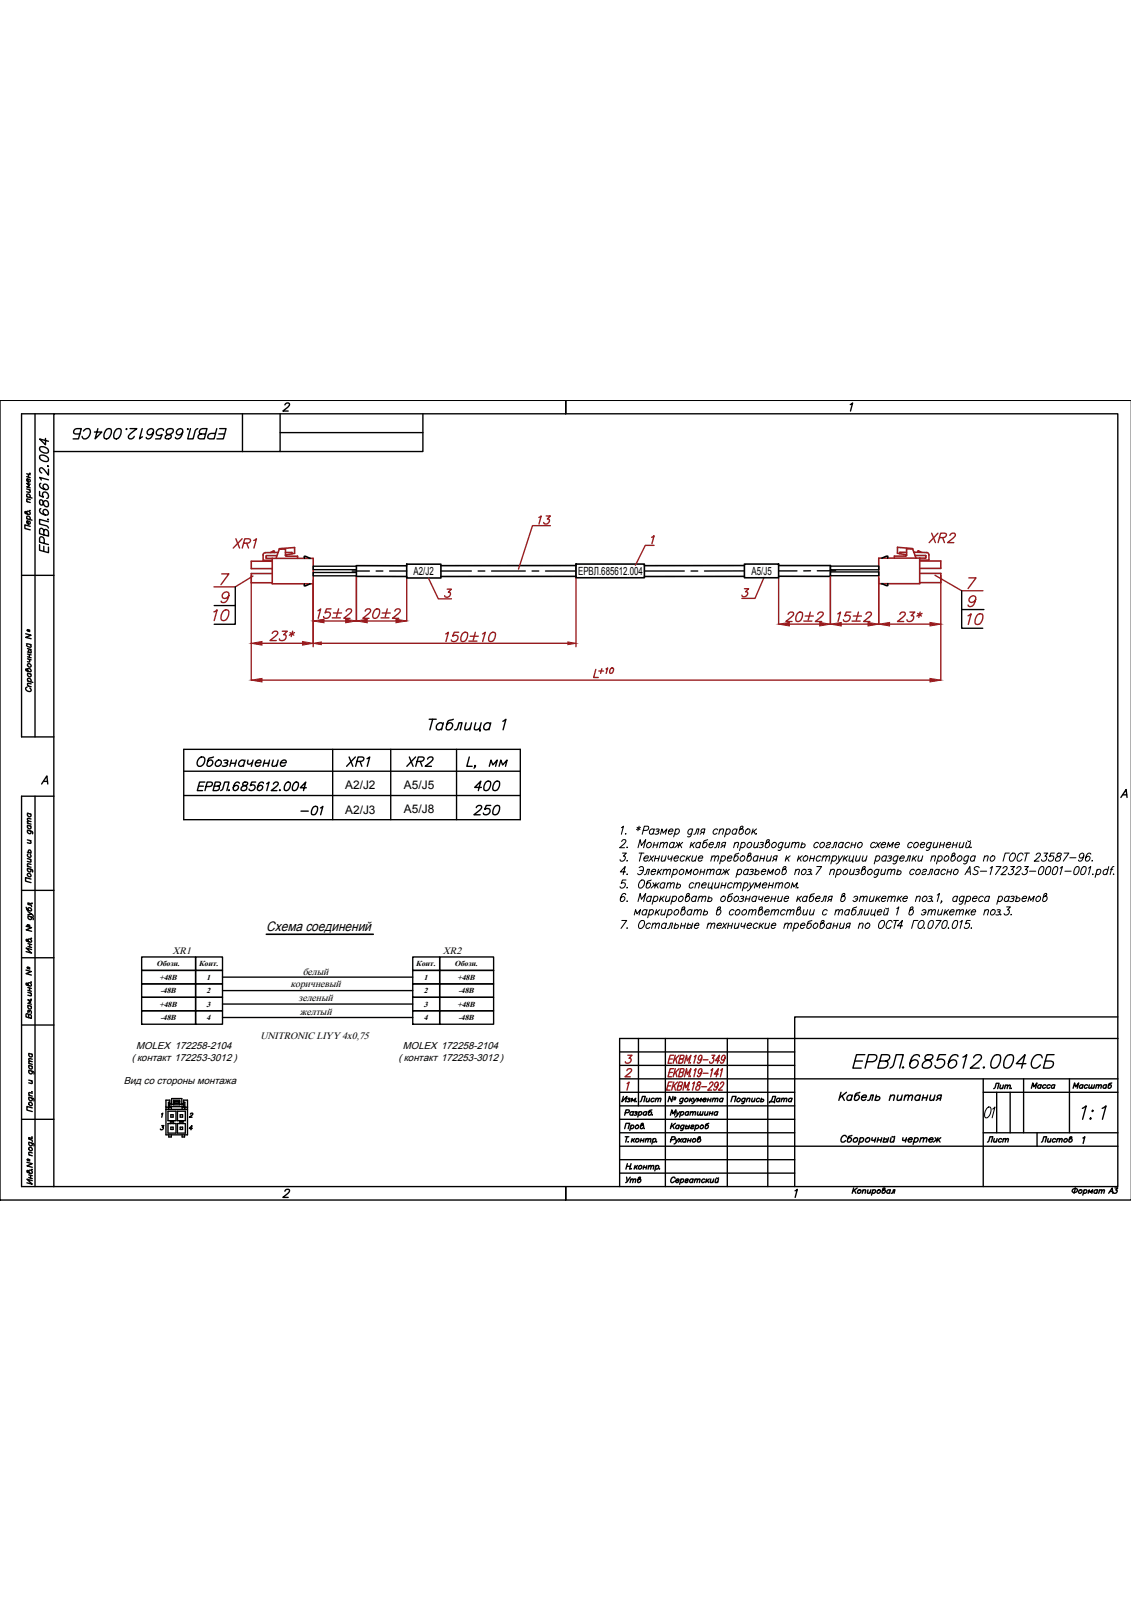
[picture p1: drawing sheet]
<svg xmlns="http://www.w3.org/2000/svg" width="210mm" height="297mm" viewBox="0 0 210 297" stroke-linecap="round" stroke-linejoin="round" font-family="sans-serif">
<defs><g id="words">
<text font-size="5.7" x="157" y="199.7">ЕРВЛ.685612.004СБ</text>
<g font-size="5.3">
<text x="85.4" y="143.9">L, мм</text>
<text x="181.3" y="208.8">О1</text>
</g>
<g font-size="4.9">
<text x="12.3" y="82.5">ЕРВЛ.685612.004СБ</text>
<text x="63.1" y="143.6">XR1</text>
<text x="74.4" y="143.6">XR2</text>
<text x="86.8" y="148.2">400</text>
<text x="86.8" y="152.4">250</text>
</g>
<g font-size="4.9" fill="#991b1e">
<text x="171.1" y="102">XR2</text>
<text x="42" y="103">XR1</text>
</g>
<g font-size="4.4">
<text x="6.3" y="146.8">А</text>
<text x="54.7" y="152.4">-01</text>
<text x="141.5" y="206">Дата</text>
</g>
<g font-size="4" fill="#991b1e">
<text x="110.1" y="126.3">+10</text>
<text x="117.5" y="205.7">Лист</text>
</g>
<g font-size="4">
<text x="182" y="213.4">Лист</text>
<text x="115" y="220.8">Утв</text>
</g>
<g font-size="3.5">
<text x="183.1" y="203.2">Лит.</text>
<text x="33.9" y="208.5">2</text>
<text x="28.6" y="211">3</text>
<text x="33.9" y="211">4</text>
<text x="204.6" y="222.6">А3</text>
</g>
<g font-size="3.1">
<text x="3.9" y="173.2">о</text>
<text x="3.9" y="181">о</text>
<text x="123.8" y="205.3">о</text>
<text x="3.9" y="216.6">о</text>
</g>
<text font-size="2.5" x="49.4" y="172.8">Схема соединений</text>
<g font-size="2.2">
<text x="64.1" y="146.5">А2/J2</text>
<text x="75" y="146.5">А5/J5</text>
<text x="64.1" y="151.1">А2/J3</text>
<text x="75" y="151">А5/J8</text>
</g>
<g font-size="2.1">
<text x="76.8" y="106.7">А2/J2</text>
<text x="107.3" y="106.7">ЕРВЛ.685612.004</text>
<text x="139.5" y="106.7">А5/J5</text>
</g>
<g font-size="1.9">
<text x="32" y="177">XR1</text>
<text x="82.2" y="177">XR2</text>
<text x="53.9" y="183.2">коричневый</text>
<text x="55.4" y="185.9">зеленый</text>
<text x="56.2" y="180.9">белый</text>
<text x="55.6" y="188.4">желтый</text>
<text x="24.5" y="197">( контакт 172253-3012 )</text>
<text x="25.3" y="194.8">MOLEX 172258-2104</text>
<text x="48.4" y="192.9">UNITRONIC LIYY 4x0,75</text>
<text x="74" y="197">( контакт 172253-3012 )</text>
<text x="74.8" y="194.8">MOLEX 172258-2104</text>
<text x="23" y="201.3">Вид со стороны монтажа</text>
</g>
<g font-size="1.5">
<text x="29" y="179.4">Обозн.</text>
<text x="36.9" y="179.4">Конт.</text>
<text x="77.2" y="179.4">Конт.</text>
<text x="84.3" y="179.4">Обозн.</text>
<text x="29.6" y="181.9">+48В</text>
<text x="29.8" y="184.4">-48В</text>
<text x="38.3" y="181.9">1</text>
<text x="38.3" y="184.4">2</text>
<text x="78.6" y="184.4">2</text>
<text x="78.6" y="181.9">1</text>
<text x="84.9" y="181.9">+48В</text>
<text x="85.1" y="184.4">-48В</text>
<text x="29.6" y="186.9">+48В</text>
<text x="29.8" y="189.4">-48В</text>
<text x="38.3" y="189.4">4</text>
<text x="38.4" y="186.9">3</text>
<text x="78.6" y="189.4">4</text>
<text x="78.7" y="186.9">3</text>
<text x="84.9" y="186.9">+48В</text>
<text x="85.1" y="189.4">-48В</text>
</g>
</g></defs>
<!-- layer: FORMATKA -->
<g fill="none" stroke="#000" stroke-width=".25">
<path d="M6.5 76.8v60M10 76.8h197.5v143.5h-197.5zM10 76.8h-6v60h6M45 76.8v7M52 76.8v7h-7M52.9 75.2a.45 .45 0 0 1 .4-.4 .45 .45 0 0 1 .4 .3l-.3 .5-.9 .7h1M78.5 76.8v7h-26.5M105 76.8v-2.5v2.5M157.8 75.1l.4-.3-.4 1.5M210 74.3h-210v148.5h210M5 95.2a.31 .31 0 0 1 .4-.2 .31 .31 0 0 1 0 .5l-.7-.2-.1-.3h.2l.3 .4M5 96.3l.9 .3"/>
<path d="M5 93.1l.6 .2M5 92.2l.9 .3M5 90.8l.6 .2M5 88l.6 .1M5 88.5l.6 .2M5.1 96.3a.3 .3 0 0 1-.1-.4 .3 .3 0 0 1 .5 0l.1 .2-.1 .3M5.1 92.2a.29 .29 0 0 1-.1-.4 .29 .29 0 0 1 .5 0l.1 .2-.1 .3M5.3 88.1v.5M5.4 90.9l.2 .3v.2l-.6-.1M5.5 96.8l.1 .3a.34 .34 0 0 1-.5 .1 .34 .34 0 0 1 0-.5l.1 .6M5.5 89l.1 .3a.34 .34 0 0 1-.5 .1 .34 .34 0 0 1 0-.5l.1 .6M5.6 94.7l-.1 .1"/>
<path d="M5.6 87.8l-.1 .1M5.6 97.7l-1-.3v.7l1 .3M5.6 92.8l-.6-.2v.3l.1 .3M5.6 89.9l-.6-.2 .5 .5-.5 .2 .6 .2M7.3 91.2v.8l.8 .3a.55 .55 0 0 1 0-.9 .55 .55 0 0 1 .8 .3l.1 .5-.1 .2-.2 .1M7.4 92.8a.63 .63 0 0 0 .3 1l.3-.2a.57 .57 0 0 1 .4-.7 .62 .62 0 0 1 .6 .5 .62 .62 0 0 1-.3 .7 1.12 1.12 0 0 1-.8-1.2zM7.4 84.6a.99 .99 0 0 1 1.1 0 .99 .99 0 0 1 .4 1 .99 .99 0 0 1-1.1 0 .99 .99 0 0 1-.4-1zM7.4 83a.99 .99 0 0 1 1.1 0 .99 .99 0 0 1 .4 1 .99 .99 0 0 1-1.1 0 .99 .99 0 0 1-.4-1zM7.6 94.4l-.2 .1a.61 .61 0 0 0 .3 .8 1.14 1.14 0 0 0 1.2 .2 .59 .59 0 0 0-.1-.7 .59 .59 0 0 0-.7-.1 .6 .6 0 0 0 .3 .9M7.6 89.7l-.2 .1a.6 .6 0 0 0 .3 .8 1.14 1.14 0 0 0 1.2 .2 .54 .54 0 0 0-.1-.8 .54 .54 0 0 0-.8 .3l.4 .6M8.1 98.6l-.3-.5-.4 .1-.1 .9 1.7 .4v-.7a.53 .53 0 0 0-.8-.4l-.1 .9M8.4 81.4v1.2l-1.1-1.1 1.7 .4"/>
<path d="M8.9 96.4l.1 .1-.2-.1M8.9 86.5v.1l-.1-.1M9 96.9l-1.7-.5v.9l1.4 .3 .3 .4M9 89.1l-1.7-.5 .4 .5M9 87.1v1.1l-.8-1a.58 .58 0 0 0-.7-.3h-.1a.59 .59 0 0 0 .3 .9M10 83.8h35M52 80.3h26.5M4 106.8h6M4.8 117.7l1 .2-1 .4 1 .3M4.9 119.5l.1 .2-.1 .2M5.1 119.5l.7 .2M5.5 117v.3"/>
<path d="M5.6 119.6l.2 .3-.1 .2-.6-.1M7.3 101.1v1.1l1.7 .4v-1M8.1 101.4v1M8.2 100.9v-.7a.51 .51 0 0 0-.8-.5l-.1 1 1.7 .4M5 127.6h-.1a.49 .49 0 0 0 .2 .7 .49 .49 0 0 0 .7-.3l-.3-.3M5.1 124.4a.32 .32 0 0 1 .5-.2 .32 .32 0 0 1 0 .5l-.7-.2-.1-.3h.2l.2 .4M5.1 127.3l.7 .2M5.1 126.4l1 .3M5.1 125l.7 .2M5.1 122.3l.7 .2M5.1 121.4l.7 .2M5.1 121.9l.7 .2"/>
<path d="M5.1 121l.7 .2M5.1 120.4l.7 .2M5.1 123.3a.34 .34 0 0 1 .6 0 .34 .34 0 0 1-.2 .6l-.4-.3zM5.2 126.5l-.1-.3a.34 .34 0 0 1 .5-.2 .34 .34 0 0 1 0 .6M5.2 125a.34 .34 0 0 0 .1 .6 .34 .34 0 0 0 .5-.2l-.2-.3M5.3 122.4l.2 .4h-.4M5.4 121.1a.25 .25 0 0 1-.1-.4 .25 .25 0 0 1 .4 0l.1 .2-.1 .3M5.4 121.5v.5M5.8 127l-.7-.1v.2l.2 .3M5.1 154.1l.9 .3v.4M5.1 159.4l.7 .2M5.1 158.2l.7 .2"/>
<path d="M5.1 155.9l.7 .2M5.1 153.2l.7 .2M5.1 152.8l.7 .2M5.1 151l.7 .2M5.2 158.5a.33 .33 0 0 0 .1 .6 .33 .33 0 0 0 .5-.2l-.2-.3M5.2 154.1a.33 .33 0 0 0 .1 .6 .33 .33 0 0 0 .5-.2l-.2-.3M5.2 153.3a.33 .33 0 0 0 .1 .5 .33 .33 0 0 0 .5-.2l-.2-.3M5.2 151a.34 .34 0 0 0 0 .6 .34 .34 0 0 0 .6-.3l-.2-.2M5.4 158.3l-.1-.3a.25 .25 0 0 1 .3-.2 .25 .25 0 0 1 .2 .3l-.1 .3M5.6 159.5l.2 .3-.1 .2-.6-.1M5.6 156l.2 .3-.1 .3-.6-.2M5.8 152.5l-.7-.1v.2l.2 .3"/>
<path d="M5.8 152l-.7-.1 .2 .5M6.5 147.8v72.5M10 147.8h-6v72.5h6M208 148l1-1.4 .2 1.4M208.4 147.6h.7M4 165.3h6M4 177.8h6M4.8 168.4l.2 .5 .7 .2a.32 .32 0 0 0 0-.5 .32 .32 0 0 0-.5 .2l.1 .2M5.1 161.2l.9 .3v.4M5.1 160.8l.7 .2M5.1 162.2a.34 .34 0 0 1 .6 .1 .34 .34 0 0 1-.2 .5l-.4-.3zM5.2 174.6a.32 .32 0 0 1 .5-.2 .32 .32 0 0 1 0 .5l-.7-.2-.2-.3h.3l.2 .4"/>
<path d="M5.2 169.2l.7 .5-.7 .1M5.2 175.2l.7 .2M5.2 175.7l.7 .2M5.2 161.3a.33 .33 0 0 0 .1 .5 .33 .33 0 0 0 .5-.2l-.2-.3M5.5 175.3v.5M5.8 163.2l-1.1-.3v.7l1.1 .3M5.8 160.5l-.7-.1v.2l.2 .3M5.9 176.3l-1.1-.3 1.1 .9-1.1-.2M5.9 167.8l-.7-.2v.3l.5 .1 .2 .3M5.9 167.6v.1M4 190.3h6M5.2 182.8a.32 .32 0 0 1 .5-.3 .32 .32 0 0 1-.1 .6l-.7-.2-.1-.3 .2-.1 .3 .5"/>
<path d="M5.2 186.7l.6 .1M5.2 184.2l.6 .2M5.2 183.3l.6 .2M5.2 183.8l.6 .2M5.3 188.5l-.1-.2-.3-.1-.1 .6 1 .3v-.6l-.3-.2-.2 .2v.4M5.3 186.7a.33 .33 0 0 0-.1 .4 .33 .33 0 0 0 .4 .2 .33 .33 0 0 0 .2-.4l-.1-.1M5.3 198.7l.9 .3 .1 .4M5.3 197.8l.7 .2M5.3 197.4l.7 .2M5.3 195.6l.7 .1M5.4 187.7l.2-.1 .1 .1 .1 .5M5.4 187.9v-.3h-.2v.4"/>
<path d="M5.5 198.7a.32 .32 0 0 0 0 .6 .32 .32 0 0 0 .5-.2l-.1-.3M5.5 197.8a.33 .33 0 0 0 0 .6 .33 .33 0 0 0 .5-.2l-.1-.3M5.5 195.6a.33 .33 0 0 0 0 .5 .33 .33 0 0 0 .5-.2l-.1-.2M5.5 183.4v.5M5.6 184.3l.2 .3v.3l-.6-.2M5.8 185.5h-.1M5.8 182.3h-.1M5.8 185.8l-.6-.2 .5 .5-.5 .2 .6 .1M6 197.1l-.6-.1 .1 .5M6 196.6l-.6-.1-.1 .2 .2 .3M115 197.8h32.5M115 195.3h32.5"/>
<path d="M118.5 192.8v12.5M123.5 192.8v27.5M135 192.8v27.5M142.5 192.8v27.5M207.5 188.8h-60v31.5M207.5 192.8h-92.5v27.5M4 207.8h6M5.3 203.7l.9 .3 .1 .4M5.3 217.5v-.1a.34 .34 0 0 1 .6-.1 .34 .34 0 0 1-.1 .6l-.7-.2-.1-.4h.1l.4 .4M5.3 212.1l.9 .3 .1 .3M5.3 203.3l.7 .2M5.3 200.5l.7 .2"/>
<path d="M5.3 218.1l.7 .2M5.3 218.6l.7 .2M5.4 204.7a.33 .33 0 0 1 .5 .1 .33 .33 0 0 1-.3 .5l-.2-.3zM5.4 213.1a.34 .34 0 0 1 .5 0 .34 .34 0 0 1-.2 .5l-.3-.2zM5.5 203.7a.33 .33 0 0 0 0 .6 .33 .33 0 0 0 .5-.2l-.1-.3M5.5 212.1a.32 .32 0 0 0 0 .5 .32 .32 0 0 0 .5-.2l-.1-.2M5.7 218.2v.5M5.8 200.6l.2 .3-.1 .3-.6-.2M5.9 202.7h.1M5.9 211.1h.1M6 205.7l-1-.3v.7l1 .3M6 203l-.6-.2-.1 .3 .2 .3"/>
<path d="M6 219.2l-1-.3 1 .9-1-.2M6 211.4l-.7-.2v.3l.6 .2 .1 .2M115 207.8h32.5M115 200.3h92.5M115 212.8h92.5M115 217.8h32.5M115 215.3h32.5M115 210.3h32.5M115 205.3h32.5M115 202.8h32.5M115.7 203.5l-.3 1 1-1-.3 1M115.9 209.5l.3-1h.7l-.3 1"/>
<path d="M116 211h.7M116.1 206.6l.6-.1 .1-.4-.6-.1-.3 1M116.4 211l-.3 1M116.4 216l-.2 1.1M116.6 211.9v.1M117.1 209l.2-.1a.34 .34 0 0 1 .3 .5 .34 .34 0 0 1-.6 0M117.1 216l-.3 1.1M117.1 208.9l-.2 1M117.3 211.4l-.1 .6M117.5 211.7l.2 .3M117.8 211.4l-.6 .4M118.6 206.4l-.2 1"/>
<path d="M118.9 211.7h.5M119 211.4l-.2 .6M119.1 208.9a.32 .32 0 0 1 .3 .5 .32 .32 0 0 1-.6-.1l.2-.7 .3-.1v.3l-.4 .2M119.5 211.4l-.1 .6M119.6 209.5h.1M119.9 211.6l.2-.2h.2l-.1 .6M119.9 211.4l-.2 .6M120.3 211.6l.5-.2-.1 .6M120.9 216.6l.4-.2-.1 .7M121.2 211.5l.2-.1a.34 .34 0 0 1 .3 .5 .34 .34 0 0 1-.6 0M121.2 211.4l-.2 1M121.7 216.5l.3-.1a.33 .33 0 0 1 .2 .5 .33 .33 0 0 1-.6 0"/>
<path d="M121.8 216.4l-.3 1M121.9 211.9v.1M122.4 216.9v.1M124.4 207l.3-1 .2 .8 .6-.8-.3 1M124.5 211.6l.6-.1 .2-.4-.6-.1-.3 1M124.7 208.5l-.3 1M124.8 209l.3 .5M125.3 218.8v-.1a.49 .49 0 0 0-.8 .2 .49 .49 0 0 0 .3 .6l.4-.2M125.3 208.5l-.8 .7M125.4 211.4l.1 .6 .5-.6M125.4 219.2h.6v-.2a.33 .33 0 0 0-.5 .1 .33 .33 0 0 0 .2 .4l.2-.1M125.5 212l-.4 .4"/>
<path d="M125.6 206.4l.1 .6 .5-.6M125.7 207l-.4 .4M126 209a.33 .33 0 0 0-.5 0 .33 .33 0 0 0 .2 .5l.2-.1M126.1 208.9l-.2 .6M126.1 211.4l.3 .6M126.4 206.5a.3 .3 0 0 1 .4-.1 .3 .3 0 0 1 0 .5l-.2 .1-.3-.1M126.4 219l.2-.1a.34 .34 0 0 1 .2 .5 .34 .34 0 0 1-.5 0M126.4 206.4l-.3 1M126.4 218.9l-.3 1M126.6 211.4l-.7 .6M126.9 209a.32 .32 0 0 0-.5 0 .32 .32 0 0 0 .2 .5l.2-.1M127 208.9l-.3 .9h-.4"/>
<path d="M127.2 219l.2-.1h.3v.2l-.6 .3 .2 .1 .4-.1M127.3 209.2h.5a.33 .33 0 0 1-.2 .3 .33 .33 0 0 1-.4 0M127.3 211.5a.33 .33 0 0 0-.4-.1 .33 .33 0 0 0-.2 .4 .33 .33 0 0 0 .4 .2l.1-.1M127.4 208.9l-.2 .6M127.4 211.4l-.2 .6M127.7 211.7h.5M127.7 211.4l-.1 .6M127.8 206.5a.34 .34 0 0 0-.6 0 .34 .34 0 0 0 .3 .5l.2-.1M127.8 206.4l-.1 .6M128 208.9l-.2 .6M128.1 203.9l-.2 .6M128.2 206.6l.4-.2-.1 .6"/>
<path d="M128.2 206.4l-.2 .6M128.2 204.2l.3 .3M128.3 209l.2-.1h.3l-.1 .2-.5 .3 .1 .1 .4-.1M128.3 211.4l-.2 .6M128.6 203.9l-.6 .5M128.6 211.5l.2-.1a.31 .31 0 0 1 .2 .5 .31 .31 0 0 1-.5-.1zM128.6 219a.34 .34 0 0 0-.6 0 .34 .34 0 0 0 .3 .5l.2-.1M128.7 206.6l.2-.2h.2l-.1 .6M128.7 218.9l-.2 .6M128.7 203.9l.1 .6 .5-.6M128.8 204.5l-.4 .4M129 219.1l.4-.2-.1 .6"/>
<path d="M129 218.9l-.2 .6M129.1 209l.2-.1a.34 .34 0 0 1 .3 .5 .34 .34 0 0 1-.6 0M129.2 208.9l-.3 1M129.3 204.5l.2-.6 .2 .5 .5-.5-.2 .6M129.5 219.1l.2-.2h.2l-.1 .6M129.5 206.4l-.1 .6 .5-.2M129.7 211.4a.32 .32 0 0 1 .3 .5 .32 .32 0 0 1-.6-.1l.2-.7 .3-.1 .1 .2-.5 .3M130 206.4l-.1 .6h.2l.3-.2M130.5 204.2l.6-.1a.32 .32 0 0 0-.6-.1 .32 .32 0 0 0 .2 .5l.3-.1M130.5 206.4l-.2 .6M130.9 219a.33 .33 0 0 0-.6 0 .33 .33 0 0 0 .2 .5l.2-.1M130.9 206.4l-.1 .6h.2l.3-.2"/>
<path d="M131.2 218.9l-.2 .6M131.3 219.2l.2 .3M131.4 204.2h.5M131.4 206.4l-.2 .6M131.4 203.9l-.1 .6M131.6 208.5l-.6 .3-.1 .5a.31 .31 0 0 0 .3 .2 .31 .31 0 0 0 .2-.4 .31 .31 0 0 0-.3-.2l-.2 .1M131.6 218.9l-.6 .5M131.7 206.7h.5M131.8 206.4l-.2 .6M131.9 218.9l-.1 .6h.2l.3-.1M132 203.9l-.2 .6M132.3 204.1l.5-.2-.1 .6"/>
<path d="M132.3 206.4l-.2 .6M132.4 203.9l-.2 .6M132.5 218.9l-.2 .6M132.8 204.1l.3-.2h.1l-.1 .6M132.8 218.9l-.1 .6h.2l.3-.1M133 218.7l.1 .1 .3-.1M133.2 206.5a.33 .33 0 0 0-.6 0 .33 .33 0 0 0 .3 .5l.2-.1M133.2 206.4l-.2 .6M133.3 218.9l-.1 .6M134.2 204a.34 .34 0 0 0-.6 0 .34 .34 0 0 0 .2 .5l.3-.1M134.2 203.9l-.2 .6M135.7 204.5l.2-1h.7l-.3 1"/>
<path d="M138.3 204a.33 .33 0 0 0-.6 0 .33 .33 0 0 0 .2 .5l.3-.1M138.3 203.9l-.3 .9h-.4M138.6 204.1l.3-.2h.3l-.2 .6M138.7 203.9l-.2 .6M139.6 203.9l-.1 .6h.2l.3-.1M156.1 202.8l-.4 1.5M156.3 203.4l.4 .9M157.1 211.1v-.1a.61 .61 0 0 0-.8-.1 .61 .61 0 0 0-.2 .7 .43 .43 0 0 0 .3 .5 .43 .43 0 0 0 .5-.4M157.1 202.8l-1.3 1M158.1 203.5a.53 .53 0 0 0-.8 0 .53 .53 0 0 0 .1 .8l.6-.2M158.1 210.8l-.7 .3-.2 .7a.4 .4 0 0 0 .7 0 .4 .4 0 0 0-.3-.6l-.2 .2M158.2 203.3l-.3 1"/>
<path d="M158.5 211.4a.37 .37 0 0 1 .6-.1 .37 .37 0 0 1-.1 .6l-.3 .1h-.2l-.2-.3zM159.6 202.8l-.8 .3-.2 .9a.51 .51 0 0 0 .7 .2 .51 .51 0 0 0 .1-.8l-.4-.1-.3 .2M159.6 211.4a.37 .37 0 0 1 .6-.1 .37 .37 0 0 1-.1 .6l-.2 .1-.4-.1M159.7 211.2l-.4 1.3M159.9 203.7h.9v-.1a.49 .49 0 0 0-.6-.3 .49 .49 0 0 0-.3 .6l.2 .4 .6-.2M160.8 211.4a.37 .37 0 0 1 .5-.1 .37 .37 0 0 1 0 .6l-.3 .1h-.3l-.1-.3zM161 204.3l.4-.1 .3-.9h.4l-.3 1M161.9 211.2l-.1 .5h.3l.4-.2M162.5 211.2l-.2 .8M162.6 203.7l.4-.1a.36 .36 0 0 1 .3 .4 .36 .36 0 0 1-.4 .3l-.5-.1M162.7 203.3l-.3 1M162.9 211.6h.7"/>
<path d="M163 211.2l-.2 .8M163.7 211.2l-.3 .8M164 211.6a.32 .32 0 0 1 .4-.2 .32 .32 0 0 1 .2 .4l-.3 .2-.4-.1M164.1 211.2l-.2 .8M164.9 211.2l-.2 .8M165.2 203.6l.5-.3 .3 .1-.2 .9M165.3 203.3l-.3 1M165.4 211.2l-.2 .8h.3l.4-.2M165.6 211l.1 .1 .4-.1M166 211.2l-.2 .8M166.7 203.3l-.2 .9 .3 .1 .5-.3M167.4 203.3l-.2 1"/>
<path d="M167.6 211.2l-.1 .5h.3l.4-.2M168 203.6l.4-.3 .3 .1-.2 .9M168 203.3l-.2 1M168.2 211.2l-.2 .8M168.6 211.6h.7v-.3a.44 .44 0 0 0-.6 .1 .44 .44 0 0 0 0 .6l.5-.1M168.7 203.6l.4-.3 .3 .1-.2 .9M169.7 211.4a.37 .37 0 0 1 .6-.1 .37 .37 0 0 1 0 .6l-.3 .1-.4-.1M169.8 211.2l-.3 1.3M170.8 203.5a.53 .53 0 0 0-.8 0 .53 .53 0 0 0 0 .8l.6-.2M170.8 203.3l-.3 1M170.9 211.4l.3-.2 .2 .1-.1 .7M170.9 211.2l-.2 .8"/>
<path d="M171.2 203.8h.8M171.4 203.3l-.3 1M171.4 211.4l.4-.2 .2 .1-.1 .7M172.2 203.3l-.3 1M172.4 211.6h.7l.1-.2a.4 .4 0 0 0-.7 0 .4 .4 0 0 0 .3 .6l.3-.1M172.7 203.3l-.1 .9a.6 .6 0 0 0 .7-.2M173.5 203.3l-.3 1M173.5 211.2l.4 .5 .7-.5M173.8 211.6l-.6 .4M174.1 211.2l-.3 .8M174.1 203.9l-.3 .4M174.2 211.6l.3 .4"/>
<path d="M174.6 203.9h-.6l-.1-.2 .2-.3 .6-.1-.2 1M182.5 210.3h25M182.5 202.8h25M182.5 200.3v20M187.5 202.8v7.5M190 200.3v10M191.4 202l.3-1 .2 .8 .5-.8-.2 1M192.5 210.3v2.5M193.2 201.5a.33 .33 0 0 0-.4-.1 .33 .33 0 0 0-.2 .4 .33 .33 0 0 0 .4 .2l.1-.1M193.3 201.4l-.2 .6M193.3 212l.2-.2 .2-.8h.5l-.2 1M194.1 201.5a.33 .33 0 0 0-.6 0 .33 .33 0 0 0 .4 .5l.1-.1"/>
<path d="M194.5 211.4l-.1 .6h.2l.3-.2M194.9 201.5a.33 .33 0 0 0-.4-.1 .33 .33 0 0 0-.2 .4 .33 .33 0 0 0 .4 .2l.1-.1M195.1 211.4l-.2 .6M195.7 201.5a.33 .33 0 0 0-.5 0 .33 .33 0 0 0 .2 .5l.2-.1M195.8 201.4l-.2 .6M195.9 211.5a.32 .32 0 0 0-.5 .1 .32 .32 0 0 0 .2 .4l.2-.1M196.2 211.6l.5-.2-.1 .6M196.3 211.4l-.2 .6M196.7 211.6l.3-.2h.1l-.1 .6M197.5 211.5l.3-.1a.31 .31 0 0 1 .2 .5 .31 .31 0 0 1-.6-.1zM198.5 200.3v10M198.7 211.4a.32 .32 0 0 1 .2 .5 .32 .32 0 0 1-.5-.1l.1-.7 .4-.1v.2l-.4 .3"/>
<path d="M199.2 202l.2-1 .2 .8 .6-.8-.3 1M200.9 205.8l.7-.5-.7 2.5M201 201.5a.33 .33 0 0 0-.5-.1 .33 .33 0 0 0-.1 .4 .33 .33 0 0 0 .3 .2l.2-.1M201 211.3l.3-.3-.3 1.3M201 201.4l-.2 .6M201.9 201.5a.33 .33 0 0 0-.6 0 .33 .33 0 0 0 .3 .5l.2-.1M202.2 201.4l-.1 .6 .4-.1M202.3 207.7l.1-.2 .1 .2-.1 .1zM202.6 206.3l.2-.2 .1 .2-.2 .1zM202.7 201.4l-.2 .6h.2l.3-.1M203.1 201.4l-.1 .6M203.5 201.6l.4-.2-.1 .6"/>
<path d="M203.5 201.4l-.2 .6M203.9 201.6l.5-.2-.1 .6M204.6 205.8l.7-.5-.7 2.5M205.3 201.5a.33 .33 0 0 0-.4-.1 .33 .33 0 0 0-.2 .4 .33 .33 0 0 0 .4 .2l.1-.1M205.4 201.4l-.2 .6M206.3 201l-.5 .3-.2 .6a.31 .31 0 0 0 .4 .1 .31 .31 0 0 0 .2-.4 .31 .31 0 0 0-.4-.2l-.1 .1M52.9 221.2a.46 .46 0 0 1 .4-.4 .46 .46 0 0 1 .4 .3l-.3 .5-.9 .7h1M105 222.8v-2.5v2.5M147.6 221.1l.4-.3-.4 1.5M158.4 220.5l-.2 1M158.6 221l.2 .5M159.1 220.5l-.9 .7"/>
<path d="M160.1 221.1l.3-.2h.3l-.2 .6M160.2 220.9l-.2 .6M161.1 220.9l-.1 .6h.2l.3-.2M161.6 220.9l-.2 .6M162 221a.3 .3 0 0 1 .4-.1 .3 .3 0 0 1 0 .5l-.2 .1-.3-.1M162 220.9l-.3 1M164 220.9a.31 .31 0 0 1 .2 .5 .31 .31 0 0 1-.5-.1l.2-.7 .3-.1 .1 .2-.5 .3M165.2 221a.33 .33 0 0 0-.4-.1 .33 .33 0 0 0-.2 .4 .33 .33 0 0 0 .4 .2l.1-.1M165.2 220.9l-.1 .6M165.4 221.5h.2l.2-.6h.3l-.2 .6M199.1 220.8a.43 .43 0 0 1 .6-.2 .43 .43 0 0 1 .2 .6 .43 .43 0 0 1-.6 .2 .43 .43 0 0 1-.2-.6zM199.6 220.5l-.3 1"/>
<path d="M201.2 221a.32 .32 0 0 1 .5 0 .32 .32 0 0 1-.2 .5h-.3l-.1-.1M201.2 220.9l-.2 1M202 221.5l.1-.6 .2 .5 .5-.5-.2 .6M203.7 221a.33 .33 0 0 0-.6 0 .33 .33 0 0 0 .3 .5l.2-.1"/>
<circle cx="5.2" cy="117.1" r=".17"/>
<circle cx="118.2" cy="209.2" r=".34"/>
<circle cx="118.2" cy="211.7" r=".34"/>
<circle cx="127.3" cy="204.2" r=".35"/>
<circle cx="130.2" cy="209.2" r=".34"/>
<circle cx="137" cy="204.2" r=".34"/>
<circle cx="159.4" cy="221.2" r=".35"/>
<circle cx="163" cy="221.2" r=".35"/>
<circle cx="200.5" cy="221.2" r=".34"/>
</g>
<g fill="none" stroke="#000" stroke-width=".19">
<path d="M115.3 153.7l.4-.3-.4 1.5M115.4 156.2l.3-.3 .4 .1v.3l-.3 .4-.8 .7h.9M115.5 158.4h.7l-.5 .5h.2a.56 .56 0 0 1 0 .8 .56 .56 0 0 1-.8 0v-.1M116.1 154.7v.2l.1-.1M116.4 157.2l-.1 .1h.1M116.4 159.7l-.1 .1h.1M118.2 153.6l.6 .4M118.4 157.4l.4-1.5 .2 1.1 .8-1.1-.4 1.5M118.6 153.4l-.2 .8M118.6 158.4h.9M118.9 153.6l-.8 .4M119.1 158.4l-.4 1.5"/>
<path d="M119.4 154.2l.8-.1 .2-.2-.1-.5h-.7l-.4 1.5M119.5 159.3h.8v-.3a.52 .52 0 0 0-.7 .2 .52 .52 0 0 0 .1 .7l.5-.2M120.2 156.6l.3-.2a.52 .52 0 0 1 .4 .6 .52 .52 0 0 1-.7 .4l-.2-.4zM120.7 158.9l.4 1M121.3 156.9h.7M121.4 158.9l-1 1M121.4 154.1a.48 .48 0 0 0-.8 .1 .48 .48 0 0 0 .3 .7l.3-.2M121.4 153.9l-.2 1M121.4 156.4l-.2 1M121.6 159.4h.7M121.7 158.9l-.3 1M121.8 154h.5a.32 .32 0 0 1-.4 .3"/>
<path d="M122.1 154.3l.2 .2-.1 .2-.3 .2-.4-.1M122.2 156.4l-.3 1M122.4 158.9l-.3 1M122.6 154.9l.3-1 .2 .8 .7-.8-.3 1M122.6 156.7l.4-.3h.2l-.2 1M122.7 156.4l-.3 1M122.9 158.9l-.2 .9 .3 .1 .4-.3M123.2 156.7l.4-.3h.3l-.2 1M123.6 158.9l-.2 1M124.1 154.3h.8v-.3a.53 .53 0 0 0-.7 .2 .53 .53 0 0 0 0 .7l.6-.2M124.1 158.9l-.1 .3 .1 .3 .6-.3M124.8 158.9l-.3 1"/>
<path d="M125.1 156.6a.51 .51 0 0 0-.7 0 .51 .51 0 0 0 .1 .8l.4-.2M125.1 159.3h.8v-.3a.52 .52 0 0 0-.7 .2 .52 .52 0 0 0 .1 .7l.5-.2M125.2 156.4l-.3 1M125.4 154.1l.3-.2a.52 .52 0 0 1 .4 .6 .52 .52 0 0 1-.7 .4l-.2-.2M125.4 153.9l-.4 1.5M125.6 156.4l.4 .6 .7-.6M125.8 156.8l-.6 .6M126.1 156.4l-.2 1M126.2 156.8l.3 .6M127.1 159.1a.51 .51 0 0 0-.7 0 .51 .51 0 0 0 0 .8l.6-.2M127.6 158.9l-.3 1M127.7 159.3l.3 .6"/>
<path d="M128.2 158.9l-.8 .7M128.3 156.4l-.2 1M128.5 156.8l.3 .6M128.5 154.1a.48 .48 0 0 0-.7 .1 .48 .48 0 0 0 .3 .7l.3-.2M128.6 153.9l-.5 1.3-.2 .2-.3-.1M128.6 158.9l-.2 .9 .3 .1 .4-.3M128.8 154.9l.2-.1 .2-.2 .1-.7h.4l-.2 1M129 156.4l-.9 .7M129.3 158.9l-.3 1M129.6 159.3h.8v-.3a.52 .52 0 0 0-.7 .2 .52 .52 0 0 0 .1 .7l.5-.2M130 156.6a.51 .51 0 0 0-.7-.1 .51 .51 0 0 0-.1 .7l.3 .2 .3-.2M130 156.4l-.2 1"/>
<path d="M130.3 154.5l-.4 .4M130.7 154.5h-.5l-.1-.3 .2-.2 .5-.1-.2 1M131.3 155.9l-.7 .3-.2 1a.52 .52 0 0 0 .7-.1 .52 .52 0 0 0-.1-.7l-.5 .2M131.6 156.8h.8v-.3a.53 .53 0 0 0-.7 .2 .53 .53 0 0 0 .1 .7l.5-.2M132.1 159.2l.4-.3h.2l-.2 1M132.2 158.9l-.3 1M132.6 157.4l.3-.1 .3-.9h.4l-.3 1M132.7 159.2l.4-.3h.3l-.2 1M133.2 154.1a.52 .52 0 0 0-.7 0 .52 .52 0 0 0-.1 .7 .41 .41 0 0 0 .7-.1M133.6 154.2l.4-.3 .3 .1-.2 .9M133.6 153.9l-.2 1M133.9 159.1l.3-.2a.51 .51 0 0 1 .4 .5 .51 .51 0 0 1-.4 .5l-.4-.2"/>
<path d="M134 158.9l-.4 1.5M134.1 157l-.3 .4M134.5 157h-.5v-.3l.2-.3h.5l-.3 1M134.8 154.1l.2-.1a.35 .35 0 0 1 .5 .1 .53 .53 0 0 1-.2 .6 .53 .53 0 0 1-.6 0M134.9 153.9l-.4 1.5M135 159.3h.8v-.3a.52 .52 0 0 0-.7 .2 .52 .52 0 0 0 .1 .7l.5-.2M136.3 156.7l.4-.3h.3l-.1 1M136.4 156.4l-.3 1M136.7 154.1a.51 .51 0 0 0-.7-.1 .51 .51 0 0 0-.1 .7l.1 .1a.41 .41 0 0 0 .6-.1M136.8 153.9l-.3 1M137.1 158.4l-.6 .2-.3 1.1a.52 .52 0 0 0 .7-.1 .52 .52 0 0 0-.1-.7l-.5 .2M137.5 159.1l.3-.2a.52 .52 0 0 1 .4 .6 .52 .52 0 0 1-.6 .4l-.2-.4z"/>
<path d="M137.6 153.9h.2a.52 .52 0 0 1 .1 .7 .52 .52 0 0 1-.7 .1l.2-1.2 .4-.1v.3l-.5 .4M137.6 156.6l.3-.2a.52 .52 0 0 1 .4 .6 .52 .52 0 0 1-.7 .4l-.2-.2M137.6 156.4l-.4 1.5M138.5 154.1l.1-.1a.35 .35 0 0 1 .6 .1 .53 .53 0 0 1-.2 .6 .53 .53 0 0 1-.7 0zM138.8 156.6a.42 .42 0 0 1 .7-.1 .42 .42 0 0 1-.1 .7l-.2 .1a.35 .35 0 0 1-.6-.1zM139 158.9h.2a.52 .52 0 0 1 .1 .7 .52 .52 0 0 1-.7 .1l.3-1.2 .4-.1v.3l-.6 .4M139.8 153.9l-.3 1M139.9 154.3l.3 .6M140.1 156.4l-.2 .9 .3 .1 .4-.3M140.4 154.7l-.1 .2 .1-.1M140.4 153.9l-.8 .7M140.7 159.1a.52 .52 0 0 0-.8 0 .52 .52 0 0 0 .1 .8l.5-.2"/>
<path d="M140.7 158.9l-.2 1M140.8 156.4l-.3 1M141.1 156.4h.6l-.1 .3-.4 .1M141.1 159.4h.7M141.2 158.9l-.2 1M141.4 156.8l.2 .3-.2 .2h-.5M141.9 158.9l-.2 1M142.5 156.4h.1a.52 .52 0 0 1 .2 .7 .52 .52 0 0 1-.8 .1l.3-1.2 .2-.1h.3a.49 .49 0 0 1-.5 .5l-.2 .2M142.5 158.9l-.2 .9 .3 .1 .4-.3M143.2 158.9l-.3 1M143.4 156.6l.1-.2a.35 .35 0 0 1 .6 .2 .53 .53 0 0 1-.2 .7 .53 .53 0 0 1-.7-.1zM143.7 159.5l-.4 .4"/>
<path d="M144.1 159.5h-.5l-.1-.3 .2-.3h.6l-.3 1M145.3 156.6a.52 .52 0 0 0-.8 0 .52 .52 0 0 0 .1 .8l.5-.2M145.4 156.4l-.5 1.3-.2 .2-.3-.1M145.9 156.4l-.2 .9 .3 .1 .4-.3M146 158.9l-.3 1M146.1 159.3l.3 .6M146.6 156.4l-.3 1M146.6 158.9l-.8 .7M147 156.7l.4-.3h.2l-.1 1M147.1 156.4l-.3 1M147.7 156.7l.3-.3h.3l-.2 1M148.3 158.9l-.3 1"/>
<path d="M148.4 159.3l.3 .6M148.8 156.8l.4-.1a.37 .37 0 0 1 .2 .4 .37 .37 0 0 1-.3 .3l-.4-.2M148.9 156.4l-.3 1M148.9 158.9l-.8 .7M149.2 159.1a.43 .43 0 0 1 .7-.1 .43 .43 0 0 1-.1 .7 .43 .43 0 0 1-.7 .1 .43 .43 0 0 1 .1-.7zM150.4 159.4h.7M150.5 158.9l-.3 1M151.2 158.9l-.3 1M151.9 156.6a.52 .52 0 0 0-.7 0 .52 .52 0 0 0 0 .7l.2 .1 .4-.2M152.3 156.6l.2-.2a.35 .35 0 0 1 .5 .2 .53 .53 0 0 1-.2 .7 .53 .53 0 0 1-.7-.1zM152.4 159.1a.52 .52 0 0 0-.8 0 .52 .52 0 0 0 0 .7l.3 .1 .3-.2M152.7 159.2l.4-.3h.3l-.2 1"/>
<path d="M152.8 158.9l-.3 1M153.4 159.2l.4-.3h.2l-.2 1M153.5 156.6l.3-.2h.3v.3l-.5 .2-.3 .3 .2 .2 .4-.1 .1-.1M154.3 157.4l.3-.1 .3-.9h.4l-.3 1M154.5 159.1a.43 .43 0 0 1 .7-.1 .43 .43 0 0 1-.1 .7l-.2 .1a.35 .35 0 0 1-.5-.1M154.6 158.9l-.4 1.5M155.6 158.9l.1 1 .7-1M155.7 159.9l-.5 .5M156.5 156.6a.52 .52 0 0 0-.8 0 .52 .52 0 0 0 .1 .8l.5-.2M156.5 156.4l-.2 1M156.7 158.9l-.2 1M156.9 159.3l.3 .6"/>
<path d="M157.4 158.9l-.9 .7M157.7 156.6a.52 .52 0 0 0-.8 0 .52 .52 0 0 0 0 .7l.3 .1 .3-.2M157.8 158.9l-.2 .9 .3 .1 .4-.3M158 156.9h.7M158.1 156.4l-.2 1M158.5 158.9l-.3 1h.1v.2M158.9 156.4l-.3 1M159 158.9l-.2 .9 .3 .1 .4-.3M159.3 156.6l.2-.2a.35 .35 0 0 1 .5 .2 .53 .53 0 0 1-.2 .7 .53 .53 0 0 1-.6-.1zM159.7 158.9l-.3 1M160.2 158.9l-.2 .9 .3 .1 .4-.3M160.9 158.9l-.3 1"/>
<path d="M162.5 156.6a.52 .52 0 0 0-.8 0 .52 .52 0 0 0 0 .7l.3 .1 .3-.2M162.6 159.1l.3-.2a.52 .52 0 0 1 .4 .6 .52 .52 0 0 1-.7 .4l-.2-.2M162.6 158.9l-.4 1.5M162.7 156.4l.5 1M163.4 156.4l-1 1M163.6 156.8h.7v-.3a.53 .53 0 0 0-.7 .2 .53 .53 0 0 0 .1 .7l.5-.2M164.5 159.1a.51 .51 0 0 0-.7-.1 .51 .51 0 0 0-.1 .7l.3 .2 .4-.2M164.6 158.9l-.3 1M164.6 157.4l.3-1 .2 .8 .7-.8-.3 1M164.9 158.9a.39 .39 0 0 1 .6 .2l-.5 .2M165.2 159.3l.2 .3-.2 .2h-.6M166.1 156.8h.8v-.3a.53 .53 0 0 0-.7 .2 .53 .53 0 0 0 .1 .7l.5-.2"/>
<path d="M166.6 159.1a.52 .52 0 0 0-.8 0 .52 .52 0 0 0 .2 .8l.5-.2M166.7 158.9l-.4 1.3-.3 .2-.3-.1M167 159.3h.8v-.3a.52 .52 0 0 0-.7 .2 .52 .52 0 0 0 .1 .7l.5-.2M168 159.9l.3-.1 .3-.9h.4l-.3 1M169.3 156.6a.48 .48 0 0 0-.7 .1 .48 .48 0 0 0 .3 .7l.3-.2M169.5 158.9l-.3 1M169.7 159.3l.2 .6M169.7 156.6l.2-.2a.35 .35 0 0 1 .5 .2 .53 .53 0 0 1-.2 .7 .53 .53 0 0 1-.6-.1zM170.2 158.9l-.9 .7M170.5 158.9l-.1 .9 .3 .1 .4-.3M170.8 156.8h.8v-.3a.53 .53 0 0 0-.7 .2 .53 .53 0 0 0 .1 .7l.5-.2M171.3 158.9l-.3 1"/>
<path d="M172.8 156.6a.52 .52 0 0 0-.8 0 .52 .52 0 0 0 .1 .8l.6-.2M172.9 156.4l-.5 1.3-.2 .2-.3-.1M172.9 159.2l.4-.3h.3l-.2 1M173 158.9l-.3 1M173.4 156.4l-.2 .9 .3 .1 .4-.3M174.1 156.4l-.3 1M174.2 159.1l.5-.2a.52 .52 0 0 1 0 .7 .52 .52 0 0 1-.7 .1M174.2 158.9l-.4 1.5M174.5 156.9h.7M174.6 156.4l-.3 1M175.3 156.4l-.3 1M175.4 159.1l.1-.2a.35 .35 0 0 1 .6 .2 .53 .53 0 0 1-.2 .7 .53 .53 0 0 1-.7-.1z"/>
<path d="M175.6 156.8h.8v-.3a.53 .53 0 0 0-.7 .2 .53 .53 0 0 0 .1 .7l.5-.2M176.8 156.9h.7M176.9 158.9a.52 .52 0 0 1 .4 .6 .52 .52 0 0 1-.7 .4l-.1-.3 .2-1.1 .5-.1v.2l-.1 .1-.5 .4M177 156.4l-.3 1M177.7 156.4l-.3 1M177.8 159.1l.3-.2a.51 .51 0 0 1 .4 .5 .51 .51 0 0 1-.4 .5h-.2a.45 .45 0 0 1-.1-.8zM178.2 156.4l-.2 .9 .3 .1 .4-.3M178.9 156.4l-.3 1M179.4 156.4l-.2 .9 .3 .1 .4-.3M179.6 156.1l.2 .1 .3-.1M179.7 159.1a.52 .52 0 0 0-.7 0 .52 .52 0 0 0 .1 .8l.5-.2M179.8 158.9l-.4 1.3-.3 .2-.3-.1"/>
<path d="M180.1 156.4l-.2 1M180.2 157.2l-.1 .1h.2M181 159.1a.51 .51 0 0 0-.7-.1 .51 .51 0 0 0-.2 .7l.4 .2 .3-.2M181 158.9l-.2 1M182.7 159.2l.4-.3h.3l-.2 1M182.8 158.9l-.3 1M183.9 159.1l.2-.2a.35 .35 0 0 1 .5 .2 .53 .53 0 0 1-.2 .6 .53 .53 0 0 1-.6 0zM187.3 158.4h-.7l-.4 1.5M187.7 158.6a.46 .46 0 0 1 .6-.1 .98 .98 0 0 1-.7 1.4l-.2-.2-.1-.4zM189.9 158.7l-.1-.1a.56 .56 0 0 0-.6-.2 .56 .56 0 0 0-.4 .5l-.1 .4a.47 .47 0 0 0 .4 .6 .47 .47 0 0 0 .6-.4M190.2 158.4h.9M190.6 158.4l-.4 1.5"/>
<path d="M192.3 158.7a.41 .41 0 0 1 .4-.3 .41 .41 0 0 1 .4 .3l-.3 .5-.9 .7h.9M193.8 158.4h.7l-.6 .5a.48 .48 0 0 1 .4 .6 .48 .48 0 0 1-.6 .4l-.3-.1-.1-.2M195.7 158.4h-.7l-.2 .6a.45 .45 0 0 1 .7 0 .45 .45 0 0 1-.1 .7l-.6 .2-.2-.1v-.2M196.3 158.5l-.1 .2 .1 .2a.47 .47 0 0 1 .4 .8 .47 .47 0 0 1-.8-.1l.1-.4 .4-.2a.52 .52 0 0 0 .6-.4l-.2-.2zM197.5 158.4h.9l-1.1 1.5M198.5 159.2h1.2M201.1 158.9l-.5 .4a.46 .46 0 0 1-.2-.7 .46 .46 0 0 1 .7 0v.3a.97 .97 0 0 1-.7 1l-.2-.2M202.4 158.6v-.1l-.3-.1a1.25 1.25 0 0 0-.6 1.4 .49 .49 0 0 0 .7-.2 .49 .49 0 0 0-.2-.7l-.5 .5M202.7 159.7l-.1 .1h.2M115.4 170.9h.9l-1 1.5M116.1 161.9h-1l.9-1-.3 1.5M116.1 166.1v-.1l-.3-.1a1.25 1.25 0 0 0-.6 1.4 .49 .49 0 0 0 .7-.2 .49 .49 0 0 0-.3-.7l-.5 .5"/>
<path d="M116.2 163.4h-.7l-.2 .6a.44 .44 0 0 1 .7 0 .44 .44 0 0 1-.1 .7l-.6 .2-.2-.3M116.4 162.2l-.1 .1h.1M116.4 164.7l-.1 .1h.1M116.4 167.2v.2v-.1M116.4 172.2v.2v-.1M117.7 169.9l.3-1 .2 .8 .7-.8-.3 1M118.4 167.4l.4-1.5 .2 1 .8-1-.4 1.5M118.6 161.1a.46 .46 0 0 1 .8 0 .93 .93 0 0 1-1 1.2l-.1-.1M118.7 161.6h.7M118.8 163.6a.46 .46 0 0 1 .8 0 .93 .93 0 0 1-1 1.2l-.1-.5zM118.8 171.1a.46 .46 0 0 1 .8 0 .9 .9 0 0 1-1 1.2l-.1-.5zM119.6 162.4l.2-.1 .2-.2 .2-.7h.3l-.2 1"/>
<path d="M120 169.1a.51 .51 0 0 0-.7 0 .51 .51 0 0 0 .1 .8l.5-.2M120.1 168.9l-.3 1M120.5 169.1l.2-.2a.35 .35 0 0 1 .6 .2 .53 .53 0 0 1-.2 .6 .53 .53 0 0 1-.7 0M120.6 168.9l-.4 1.5M120.7 171.6a.52 .52 0 0 0-.7 0 .52 .52 0 0 0 0 .7l.3 .1 .3-.2M120.9 163.4l-.8 .3-.2 1a.52 .52 0 0 0 .7-.1 .52 .52 0 0 0-.1-.7l-.5 .2M120.9 166.6a.52 .52 0 0 0-.8-.1 .52 .52 0 0 0 0 .7l.3 .2 .3-.2M120.9 161.8h.7l.1-.3a.52 .52 0 0 0-.8 .2 .52 .52 0 0 0 .2 .7l.5-.2M120.9 166.4l-.3 1M121.1 171.7l.4-.3 .3 .1-.2 .9M121.2 163.9l.4 .6 .7-.6M121.2 171.4l-.3 1"/>
<path d="M121.4 166.6l.5-.2a.52 .52 0 0 1 .1 .7 .52 .52 0 0 1-.8 .1M121.4 166.4l-.4 1.5M121.5 164.3l-.7 .6M121.8 171.7l.4-.3 .2 .1-.2 .9M121.8 163.9l-.3 1M121.8 164.3l.3 .6M121.8 168.9l-.2 1M122 169.3l.3 .6M122.2 161.4l-.3 1M122.3 161.8l.3 .6M122.5 168.9l-.9 .7M122.7 166.4l-.3 1"/>
<path d="M122.8 166.8l.3 .6M122.9 168.9l-.2 .9 .3 .1 .4-.3M122.9 161.4l-.9 .7M123.2 161.7l.4-.3h.2l-.2 1M123.2 161.4l-.2 1M123.3 166.4l-.8 .7M123.4 164.1a.51 .51 0 0 0-.8 0 .51 .51 0 0 0 .1 .8l.5-.2M123.4 163.9l-.2 1M123.6 168.9l-.3 1M123.6 171.6a.51 .51 0 0 0-.7 0 .51 .51 0 0 0 .1 .8l.5-.2M123.7 166.4l-.2 .9 .3 .1 .4-.3M123.7 171.4l-.3 1"/>
<path d="M123.8 161.7l.4-.3h.2l-.2 1M123.9 164.2l.4-.3h.2l-.2 1M123.9 172.4l.2-.1 .2-.2 .2-.7h.3l-.2 1M124 163.9l-.3 1M124 169.1l.3-.2a.52 .52 0 0 1 .4 .6 .52 .52 0 0 1-.6 .4l-.2-.2M124.1 168.9l-.4 1.5M124.4 166.4l-.3 1M124.5 164.2l.4-.3h.3l-.2 1M124.9 166.6a.42 .42 0 0 1 .6-.1 .42 .42 0 0 1-.1 .7l-.2 .1a.35 .35 0 0 1-.5-.1M124.9 166.4l-.4 1.5M125 161.6l.3-.2a.51 .51 0 0 1 .4 .5 .51 .51 0 0 1-.5 .5l-.4-.2M125 161.4l-.4 1.5"/>
<path d="M125.2 169.1l.4-.2a.52 .52 0 0 1 .4 .6 .52 .52 0 0 1-.7 .4l-.2-.5zM125.2 171.8l.5-.1a.36 .36 0 0 1 .2 .4 .36 .36 0 0 1-.4 .3l-.4-.2M125.4 171.4l-.3 1M125.6 164.3l.3-.1a.37 .37 0 0 1 .4 .3 .37 .37 0 0 1-.4 .4l-.4-.2M125.8 163.9l-.3 1M126.1 166.6l.1-.2a.35 .35 0 0 1 .6 .2 .53 .53 0 0 1-.2 .6 .53 .53 0 0 1-.7 0zM126.2 161.6a.42 .42 0 0 1 .7-.1 .42 .42 0 0 1-.1 .7 .43 .43 0 0 1-.7 .1 .43 .43 0 0 1 .1-.7zM126.4 171.9h.7M126.5 171.4l-.2 1M126.8 168.9h.2a.53 .53 0 0 1 .1 .7 .53 .53 0 0 1-.8 .1l.3-1.2 .4-.1 .1 .2-.7 .5M127.2 162.4l.3-1 .2 .8 .7-.8-.3 1M127.2 171.4l-.2 1"/>
<path d="M127.6 166.4a.52 .52 0 0 1 .4 .6 .52 .52 0 0 1-.7 .4l-.1-.3 .2-1.1 .5-.1 .1 .2-.7 .5M127.6 171.8l.4-.1a.36 .36 0 0 1 .3 .4 .36 .36 0 0 1-.4 .3l-.4-.2M127.7 171.4l-.2 1M128.4 169.1a.52 .52 0 0 0-.8 0 .52 .52 0 0 0 .1 .8l.5-.2M128.4 168.9l-.2 1M128.6 171.4l-.3 1M128.8 164.1a.51 .51 0 0 0-.8 0 .51 .51 0 0 0 .1 .8l.5-.2M128.8 161.6l.4-.2a.52 .52 0 0 1 .3 .6 .52 .52 0 0 1-.6 .4l-.2-.4zM128.9 169.2l.4-.3h.2l-.2 1M128.9 171.8h.8v-.3a.52 .52 0 0 0-.7 .1 .52 .52 0 0 0 .1 .8l.5-.2M129 168.9l-.3 1M129.1 164.2l.4-.3h.3l-.2 1"/>
<path d="M129.2 166.6a.52 .52 0 0 0-.7-.1 .52 .52 0 0 0-.1 .7l.4 .2 .3-.2M129.2 163.9l-.3 1M129.3 166.4l-.3 1M129.5 169.2l.4-.3h.3l-.2 1M129.7 166.7l.4-.3h.2l-.1 1M129.8 166.4l-.3 1M130 161.9h.7M130.1 161.4l-.2 1M130.3 164.3h.7v-.3a.52 .52 0 0 0-.7 .2 .52 .52 0 0 0 .1 .7l.5-.2M130.4 166.7l.4-.3h.2l-.2 1M130.6 169.3l.5-.1a.36 .36 0 0 1 .2 .4 .36 .36 0 0 1-.4 .3l-.4-.2M130.8 168.9l-.3 1"/>
<path d="M130.8 161.4l-.2 1M131.3 161.7l.4-.3h.2l-.2 1M131.3 161.4l-.2 1M131.4 171.7l.4-.3 .2 .1-.2 .9M131.5 171.4l-.3 1M131.5 166.8l.2-.1a.34 .34 0 0 1 .5 .2 .34 .34 0 0 1-.3 .4l-.4 .1-.1-.2M131.6 163.9l-.2 .9 .3 .1 .4-.3M131.6 166.4l-.3 1M131.9 161.7l.4-.3h.2l-.1 1M132 171.7l.4-.3 .3 .1-.2 .9M132.3 163.9l-.3 1h.2l-.1 .2M132.8 163.9l-.2 .9 .3 .1 .4-.3"/>
<path d="M133.1 171.8h.8v-.3a.52 .52 0 0 0-.7 .1 .52 .52 0 0 0 .1 .8l.5-.2M133.4 168.9a.52 .52 0 0 1 .4 .6 .52 .52 0 0 1-.7 .4l-.2-.3 .3-1.1 .5-.1v.2l-.6 .5M133.5 163.9l-.2 1M133.8 161.6a.52 .52 0 0 0-.8 0 .52 .52 0 0 0 .1 .8l.5-.2M133.8 161.4l-.2 1M133.9 164.4h.7M133.9 166.6l.3-.2a.51 .51 0 0 1 .4 .5 .51 .51 0 0 1-.4 .5h-.2a.45 .45 0 0 1-.1-.8zM134 163.9l-.2 1M134.2 161.4l.4 .6 .8-.6M134.2 171.4l.5 1M134.5 161.8l-.6 .6M134.7 163.9l-.2 1"/>
<path d="M134.8 161.4l-.3 1M134.9 161.8l.3 .6M134.9 171.4l-.9 1M135.1 171.9h.7M135.3 171.4l-.3 1M135.9 164.1a.51 .51 0 0 0-.7 0 .51 .51 0 0 0 .1 .8l.5-.2M136 165.9l-.8 .3-.2 1a.53 .53 0 0 0 .7-.1 .53 .53 0 0 0-.1-.7l-.5 .2M136 171.4l-.3 1M136.2 169.1a.52 .52 0 0 0-.7 0 .52 .52 0 0 0 0 .7l.3 .1 .3-.2M136.3 164.2l.4-.3h.2l-.2 1M136.4 166.6l.1-.2a.35 .35 0 0 1 .6 .2 .53 .53 0 0 1-.2 .6 .53 .53 0 0 1-.7 0zM136.4 163.9l-.3 1"/>
<path d="M136.5 171.4l-.2 .9 .3 .1 .4-.3M136.6 169.1l.2-.2a.35 .35 0 0 1 .5 .2 .53 .53 0 0 1-.2 .6 .53 .53 0 0 1-.6 0zM136.9 161.6a.43 .43 0 0 1 .7-.1 .43 .43 0 0 1-.1 .7l-.2 .1a.35 .35 0 0 1-.5-.1M136.9 164.2l.4-.3h.3l-.2 1M137 161.4l-.4 1.5M137.2 171.4l-.3 1M137.4 166.4h.6l-.1 .3-.3 .1M137.6 171.4l-.1 .3 .1 .3h.3l.3-.3M137.8 166.8l.1 .1v.3l-.3 .2-.4-.1M137.8 169.1l.4-.2a.52 .52 0 0 1 .3 .6 .52 .52 0 0 1-.6 .4l-.2-.5zM138.1 164.1l.3-.2a.52 .52 0 0 1 .4 .6 .52 .52 0 0 1-.7 .4l-.2-.2M138.2 163.9l-.4 1.5"/>
<path d="M138.3 171.4l-.2 1M138.4 166.9h.7M138.5 166.4l-.2 1M138.7 171.8h.7l.1-.3a.52 .52 0 0 0-.8 .1 .52 .52 0 0 0 .2 .8l.5-.2M138.9 161.6a.52 .52 0 0 0-.8 0 .52 .52 0 0 0 .1 .8l.5-.2M138.9 161.4l-.2 1M139 169.2l.4-.3h.3l-.2 1M139.1 168.9l-.2 1M139.2 163.9l.1 1 .7-1M139.2 161.4h.6l-.1 .3-.3 .1M139.2 166.4l-.2 1M139.3 164.9l-.6 .5"/>
<path d="M139.6 161.8l.2 .3-.2 .2h-.6M139.7 169.2l.4-.3h.2l-.2 1M140 164.9l.3-1 .2 .8 .7-.8-.3 1M140.1 161.4h.2l-.2 1M140.2 161.8l.3-.1a.37 .37 0 0 1 .4 .3 .37 .37 0 0 1-.4 .4l-.4-.2M140.4 166.6a.52 .52 0 0 0-.7-.1 .52 .52 0 0 0-.1 .7l.3 .2 .4-.2M140.5 166.4l-.3 1M140.7 171.6a.52 .52 0 0 0-.8 0 .52 .52 0 0 0 .1 .8l.5-.2M140.9 166.4l-.1 .5 .1 .1 .6-.3M141.1 171.4l-.3 1M141.2 168.9a.51 .51 0 0 1 .4 .5 .51 .51 0 0 1-.5 .5l-.3-.1-.1-.2 .3-1.1 .4-.1 .1 .2-.6 .5M141.2 171.8l.3 .6"/>
<path d="M141.3 161.8h.8v-.3a.52 .52 0 0 0-.7 .2 .52 .52 0 0 0 .1 .7l.5-.2M141.5 164.3h.8v-.3a.52 .52 0 0 0-.7 .2 .52 .52 0 0 0 .1 .7l.5-.2M141.6 166.4l-.2 1M141.8 171.4l-.9 .7M142 166.8h.7v-.3a.52 .52 0 0 0-.7 .1 .52 .52 0 0 0 .1 .8l.5-.2M142 169.3h.7v-.3a.52 .52 0 0 0-.7 .1 .52 .52 0 0 0 .1 .8l.5-.2M142.1 171.4l-.2 .9 .4 .1 .3-.3M142.4 162.4l.2-1 .3 .8 .7-.8-.3 1M142.7 164.4h.7M142.8 171.4l-.2 1M142.8 163.9l-.2 1M143.2 166.9h.7"/>
<path d="M143.2 171.8h.8v-.3a.52 .52 0 0 0-.8 .1 .52 .52 0 0 0 .1 .8l.5-.2M143.2 169.2l.4-.3h.2l-.1 1M143.3 168.9l-.3 1M143.3 166.4l-.3 1M143.6 163.9l-.3 1M143.8 169.2l.5-.3h.2l-.2 1M144 161.6a.43 .43 0 0 1 .7-.1 .43 .43 0 0 1-.1 .7 .42 .42 0 0 1-.7 .1 .42 .42 0 0 1 .1-.7zM144 164.2l.4-.3h.2l-.2 1M144 166.4l-.3 1M144.1 163.9l-.3 1M144.5 166.4l-.2 .9 .3 .1 .4-.3M144.6 164.2l.4-.3h.3l-.2 1"/>
<path d="M145.2 166.4l-.3 1M145.5 161.4a.52 .52 0 0 1 .4 .6 .52 .52 0 0 1-.6 .4l-.2-.3 .3-1.1 .4-.1 .1 .2-.1 .1-.6 .4M145.6 166.8h.7v-.3a.52 .52 0 0 0-.7 .1 .52 .52 0 0 0 .1 .8l.5-.2M145.7 171.7l.3-.3 .3 .1-.2 .9M145.7 169.1a.52 .52 0 0 0-.7 0 .52 .52 0 0 0 0 .7l.3 .1 .3-.2M145.7 171.4l-.2 1M145.8 164.1a.43 .43 0 0 1 .7-.1 .43 .43 0 0 1-.1 .7 .42 .42 0 0 1-.7 .1 .42 .42 0 0 1 .1-.7zM146.1 169.2l.4-.3h.2l-.1 1M146.2 168.9l-.3 1M146.3 171.7l.4-.3 .2 .1-.2 .9M146.7 169.2l.5-.3h.2l-.2 1M146.8 164.9l.3-1 .2 .8 .7-.8-.3 1"/>
<path d="M147.5 171.6a.42 .42 0 0 1 .6-.1 .42 .42 0 0 1-.1 .7l-.1 .1a.35 .35 0 0 1-.6-.1M147.5 171.4l-.4 1.5M147.7 161.7l.3-.3h.4l-.2 1M147.7 161.4l-.2 1M148.1 164.7l-.1 .1h.1M148.1 166.4l-.3 1M148.3 168.9a.51 .51 0 0 1 .3 .5 .51 .51 0 0 1-.4 .5l-.3-.1-.1-.2 .3-1.1 .4-.1 .1 .2-.7 .5M148.3 166.8l.2 .6M148.6 171.8h.8v-.3a.52 .52 0 0 0-.8 .1 .52 .52 0 0 0 .1 .8l.5-.2M148.8 166.4l-.9 .7M148.9 161.6l.2-.2a.35 .35 0 0 1 .5 .2 .53 .53 0 0 1-.2 .7 .53 .53 0 0 1-.7-.1zM149.2 168.9l-.2 .9 .3 .1 .4-.3"/>
<path d="M149.8 166.6a.51 .51 0 0 0-.8 0 .51 .51 0 0 0 .1 .8l.5-.2M149.8 166.4l-.2 1M149.9 168.9l-.3 1M150 161.4h.5v.3l-.4 .1M150.3 161.8l.2 .3-.2 .2h-.6M150.4 168.9l-.2 .9 .3 .1 .4-.3M150.6 162.2v.1h.1M150.7 170.9l-.8 .3-.1 1a.49 .49 0 0 0 .7-.1 .49 .49 0 0 0-.3-.7l-.3 .2M151.1 171.6a.42 .42 0 0 1 .6-.1 .42 .42 0 0 1-.1 .7 .42 .42 0 0 1-.6 .1 .42 .42 0 0 1 .1-.7zM151.1 165.9l-.6 .2-.3 1.1a.53 .53 0 0 0 .7-.1 .53 .53 0 0 0-.1-.7l-.5 .2M151.1 168.9l-.2 1M151.4 166.8h.8v-.3a.52 .52 0 0 0-.7 .2 .52 .52 0 0 0 .1 .7l.5-.2"/>
<path d="M151.6 160.9h.9l-1.1 1.5M152.4 167.4l.3-.1 .1-.2 .2-.7h.4l-.3 1M152.6 171.4a.52 .52 0 0 1 .4 .6 .52 .52 0 0 1-.7 .4l-.1-.3 .2-1.1 .5-.1 .1 .2-.7 .5M153.5 169.1a.51 .51 0 0 0-.7 0 .51 .51 0 0 0 .1 .8l.5-.2M153.9 167l-.3 .4M154.1 161.7l.4-.3h.3l-.1 1M154.2 171.6a.52 .52 0 0 0-.7-.1 .52 .52 0 0 0-.1 .7l.4 .2 .3-.2M154.2 161.4l-.3 1M154.3 171.4l-.3 1M154.3 167l-.5-.1 .1-.5h.6l-.3 1M154.7 171.9h.7M154.8 171.4l-.3 1"/>
<path d="M155.1 169.2l.4-.3h.2l-.1 1M155.2 168.9l-.3 1M155.4 161.6l.3-.2a.52 .52 0 0 1 .4 .6 .52 .52 0 0 1-.7 .4l-.2-.2M155.4 161.4l-.4 1.5M155.5 171.4l-.3 1M155.7 169.2l.4-.3h.3l-.2 1M156 171.4l-.2 .9 .3 .1 .4-.3M156.5 166.4a.51 .51 0 0 1 .4 .6 .51 .51 0 0 1-.7 .4l-.2-.3 .3-1.1 .4-.1 .1 .2-.7 .5M156.6 161.6l.5-.2a.52 .52 0 0 1 .1 .7 .52 .52 0 0 1-.8 .1zM156.7 171.4l-.2 1M157.3 172l-.4 .4M157.6 169.1a.52 .52 0 0 0-.7-.1 .52 .52 0 0 0-.1 .7l.4 .2 .3-.2"/>
<path d="M157.6 172h-.3l-.2-.1v-.2l.3-.3h.4l-.3 1M157.7 168.9l-.3 1M157.9 161.4l-.2 .9 .3 .1 .4-.3M158.5 166.6l.3-.2a.51 .51 0 0 1 .4 .5 .51 .51 0 0 1-.5 .5l-.4-.2M158.6 161.4l-.3 1M158.8 166.9h.4M158.9 161.4h.6l-.1 .3-.4 .1M159 168.4l-.8 .3-.2 1a.53 .53 0 0 0 .8-.1 .53 .53 0 0 0-.2-.7l-.5 .2M159.1 169.9l.3-.1 .1-.2 .2-.7h.4l-.3 1M159.2 161.8l.2 .3-.2 .2h-.5M159.5 171.7l.4-.3 .3 .1-.2 .9M159.6 171.4l-.3 1"/>
<path d="M159.7 166.7l.4-.3h.2l-.2 1M159.7 166.4l-.2 1M160.3 161.4h.2a.53 .53 0 0 1 .1 .7 .53 .53 0 0 1-.8 .1l.3-1.2 .4-.1v.3l-.5 .4M160.3 166.7l.4-.3h.3l-.2 1M160.6 168.9l-.2 .9 .3 .1 .4-.3M160.7 171.6a.39 .39 0 0 1 .6-.2 .39 .39 0 0 1 .1 .5l-.3 .4-.3 .1-.3-.5zM161.2 161.6l.1-.2a.35 .35 0 0 1 .6 .2 .53 .53 0 0 1-.2 .7 .53 .53 0 0 1-.7-.1zM161.3 168.9l-.3 1M161.5 166.4l-.1 .9 .3 .1 .4-.3M161.8 168.9l-.2 .9 .3 .1 .4-.3M162.3 166.4l-.3 1M162.5 168.9l-.3 1h.2l-.1 .2"/>
<path d="M162.8 166.4l-.3 1M162.8 169.3h.8v-.3a.53 .53 0 0 0-.7 .1 .53 .53 0 0 0 .1 .8l.5-.2M162.9 166.8l.3 .6M163.1 161.6a.52 .52 0 0 0-.8 0 .52 .52 0 0 0 .1 .8l.5-.2M163.2 161.4l-.5 1.3-.2 .2-.3-.1M163.4 171.1l.5-.2a.92 .92 0 0 1-.6 1.5l-.2-.2-.1-.4zM163.4 166.4l-.8 .7M163.6 166.8h.8v-.3a.52 .52 0 0 0-.7 .2 .52 .52 0 0 0 .1 .7l.5-.2M163.7 161.4l-.2 .9 .3 .1 .4-.3M164.2 168.9l-.2 .9 .3 .1 .4-.3M164.4 168.6l.1 .1 .4-.1M164.4 161.4l-.3 1"/>
<path d="M164.8 161.7l.4-.3h.2l-.1 1M164.9 166.7l.4-.3h.2l-.2 1M164.9 161.4l-.3 1M164.9 168.9l-.3 1M165 166.4l-.3 1M165.5 161.7l.4-.3h.2l-.2 1M165.5 166.7l.4-.3h.3l-.2 1M165.6 171.2l-.1-.1a.56 .56 0 0 0-.6-.2 .56 .56 0 0 0-.4 .6l-.1 .3 .2 .5a.55 .55 0 0 0 .8-.3M165.9 170.9h.9M166.3 170.9l-.4 1.5M166.4 168.7l.4-.3-.4 1.5M166.6 161.8l.2-.1a.37 .37 0 0 1 .5 .3 .37 .37 0 0 1-.4 .4l-.4-.2"/>
<path d="M166.7 161.4l-.3 1M166.8 166.4l-.3 1M166.9 166.8l.3 .6M167.4 166.4l-.8 .7M167.5 171.9h-.9l.9-1-.4 1.5M167.6 166.8h.8v-.3a.52 .52 0 0 0-.7 .2 .52 .52 0 0 0 .1 .7l.5-.2M169.1 168.9h.2a.54 .54 0 0 1 .1 .7 .54 .54 0 0 1-.7 .1l.3-1.2 .4-.1 .1 .2-.7 .5M169.7 161.6a.52 .52 0 0 0-.7 0 .52 .52 0 0 0 0 .7l.2 .1 .4-.2M170.1 166.7l.4-.3h.3l-.2 1M170.1 161.6l.2-.2a.35 .35 0 0 1 .5 .2 .53 .53 0 0 1-.2 .7 .53 .53 0 0 1-.7-.1zM170.2 166.4l-.3 1M170.3 170.9h-.7l-.4 1.5"/>
<path d="M170.7 171.1l.6-.2a.92 .92 0 0 1-.7 1.5l-.2-.2v-.4zM171.1 169.1l.3-.2a.52 .52 0 0 1 .4 .6 .52 .52 0 0 1-.6 .4l-.2-.2M171.3 161.6l.3-.2h.3v.3l-.5 .2-.3 .3 .2 .2 .4-.1 .1-.1M171.3 166.6l.3-.2a.52 .52 0 0 1 .4 .6 .52 .52 0 0 1-.6 .4l-.2-.5zM171.4 169.4h.4M171.5 172.2v.2l.1-.1M172.1 162.4l.3-.1 .3-.9h.4l-.3 1M172.3 169.2l.4-.3h.3l-.2 1M172.4 166.4h.6l-.1 .3-.3 .1M172.4 168.9l-.3 1M172.7 170.9h.5v.6a.84 .84 0 0 1-.7 .9l-.3-.3 .1-.4zM172.7 166.8l.2 .3-.1 .1-.2 .2-.4-.1"/>
<path d="M173 169.2l.4-.3h.2l-.2 1M173.1 167.2l-.1 .2 .1-.1M173.8 170.9h.9l-1.1 1.5M173.9 166.2l.4-.3-.4 1.5M174.2 168.9l-.2 .9 .3 .1 .4-.3M174.3 161.6a.52 .52 0 0 0-.8 0 .52 .52 0 0 0 .1 .8l.5-.2M174.3 161.4l-.2 1M174.8 167.3h-.1h.1l-.2 .4M174.9 168.9l-.3 1M175.2 170.9h.5l.1 .6a.84 .84 0 0 1-.8 .9l-.1-.1-.1-.6zM175.4 168.9l-.2 1M175.5 161.6a.52 .52 0 0 0-.8 0 .52 .52 0 0 0 0 .7l.3 .1 .3-.2"/>
<path d="M175.6 169.3l.3 .6M175.8 161.9h.7M175.9 161.4l-.2 1M176 172.2v.2l.1-.1M176.1 168.9l-.9 .7M176.3 169.3h.8v-.3a.52 .52 0 0 0-.8 .2 .52 .52 0 0 0 .1 .7l.6-.2M176.7 161.4l-.3 1M177.1 161.6l.2-.2a.35 .35 0 0 1 .5 .2 .53 .53 0 0 1-.2 .7 .53 .53 0 0 1-.6-.1zM177.1 170.9h.6a.9 .9 0 0 1-.1 1 .9 .9 0 0 1-.8 .4l-.1-.6zM177.5 169.2l.4-.3h.3l-.2 1M177.6 168.9l-.2 1M177.7 166.6a.52 .52 0 0 0-.8 0 .52 .52 0 0 0 .1 .8l.5-.2"/>
<path d="M177.7 166.4l-.2 1M178.2 169.2l.4-.3h.2l-.2 1M178.2 171.2l.4-.3-.4 1.5M178.9 166.6a.52 .52 0 0 0-.8 0 .52 .52 0 0 0 .1 .8l.6-.2M179 166.4l-.5 1.3-.2 .2-.3-.1M179.1 162.4l.9-1.5 .1 1.5M179.4 161.9h.6M179.4 168.9l-.2 1M179.4 166.6l.5-.2a.52 .52 0 0 1 .1 .7 .52 .52 0 0 1-.7 .1M179.5 166.4l-.4 1.5M179.6 169.3l.3 .6M180.1 170.9h-.7l-.2 .6a.45 .45 0 0 1 .7 0 .45 .45 0 0 1-.1 .7l-.6 .2-.2-.1v-.2"/>
<path d="M180.1 168.9l-.9 .7M180.3 169.3h.7v-.3a.52 .52 0 0 0-.7 .2 .52 .52 0 0 0 .1 .7l.5-.2M180.3 172.2l-.1 .2 .1-.1M180.5 166.8h.8v-.3a.53 .53 0 0 0-.7 .1 .53 .53 0 0 0 .1 .8l.5-.2M181.7 161.1a.47 .47 0 0 0-.6-.2 .47 .47 0 0 0-.2 .5l.5 .3a.49 .49 0 0 1-.2 .7 .49 .49 0 0 1-.6-.2M181.9 161.7h1.2M182.5 166.6a.52 .52 0 0 0-.7 0 .52 .52 0 0 0-.1 .7l.3 .1 .4-.2M182.8 169.2l.3-.3h.4l-.2 1M182.8 168.9l-.2 1M183.6 166.6a.53 .53 0 0 0-.7-.1 .53 .53 0 0 0-.1 .7l.3 .2 .4-.2M183.7 166.4l-.3 1M183.8 161.2l.4-.3-.4 1.5"/>
<path d="M184 169.1l.1-.2a.35 .35 0 0 1 .6 .2 .53 .53 0 0 1-.2 .6 .53 .53 0 0 1-.7 0zM184.9 160.9h.9l-1.1 1.5M185.1 168.9h.5l-.1 .3-.3 .1M185.3 166.6l.4-.2a.52 .52 0 0 1 .3 .6 .52 .52 0 0 1-.6 .4l-.2-.2M185.4 169.3l.2 .1-.1 .3-.2 .2-.5-.1M185.4 166.4l-.4 1.5M185.7 169.7v.2l.1-.1M186.1 161.2a.4 .4 0 0 1 .4-.3 .4 .4 0 0 1 .4 .3l-.3 .5-.8 .7h.9M186.8 168.4h.7l-.5 .5a.48 .48 0 0 1 .3 .6 .48 .48 0 0 1-.5 .4l-.4-.1v-.2M187.3 166.6a.52 .52 0 0 0-.8-.1 .52 .52 0 0 0 0 .7l.3 .2 .3-.2M187.3 166.4l-.3 1M187.6 160.9h.7l-.6 .5h.2a.56 .56 0 0 1 0 .8 .56 .56 0 0 1-.7 0l-.1-.1"/>
<path d="M187.6 166.4a.39 .39 0 0 1 .6 .2l-.4 .2M187.7 169.7l-.1 .2 .1-.1M188 166.8l.2 .3-.2 .2h-.6M188.5 166.4h.2l-.2 1M188.6 166.8l.4-.1a.36 .36 0 0 1 .3 .4 .36 .36 0 0 1-.4 .3l-.4-.2M188.7 161.2a.41 .41 0 0 1 .4-.3 .41 .41 0 0 1 .4 .3l-.3 .5-.9 .7h.9M189.7 166.8h.8v-.3a.52 .52 0 0 0-.7 .2 .52 .52 0 0 0 .1 .7l.5-.2M190.2 160.9h.7l-.6 .5a.48 .48 0 0 1 .4 .6 .48 .48 0 0 1-.6 .4l-.3-.1-.1-.2M190.8 167.4l.3-1 .2 .8 .6-.8-.2 1M191.1 161.7h1.1M192.4 166.6l.3-.2a.52 .52 0 0 1 .4 .6 .52 .52 0 0 1-.7 .4l-.2-.5zM193.1 161h.6a.9 .9 0 0 1 0 .9 .9 .9 0 0 1-.9 .4l-.1-.6z"/>
<path d="M194 166.4a.51 .51 0 0 1 .3 .5 .51 .51 0 0 1-.4 .5l-.3-.1-.1-.2 .3-1.1 .4-.1 .1 .2-.7 .5M194.4 161l.4-.1a.93 .93 0 0 1-.6 1.5l-.1-.1-.1-.6zM195.7 161h.5l.1 .5a.84 .84 0 0 1-.8 .9l-.2-.3v-.4zM196.8 161.2l.4-.3-.4 1.5M197.6 161.7h1.2M199.7 161l.3-.1a.93 .93 0 0 1-.5 1.5l-.2-.1v-.6zM201 161h.5v.5a.84 .84 0 0 1-.7 .9l-.2-.3v-.4zM202 161.2l.4-.3-.4 1.5M202.8 162.2v.1h.1M203.6 161.6a.43 .43 0 0 1 .7-.1 .43 .43 0 0 1-.1 .7l-.2 .1a.35 .35 0 0 1-.6-.1M203.6 161.4l-.4 1.5M205.6 161.6a.52 .52 0 0 0-.8 0 .52 .52 0 0 0 .1 .8l.5-.2"/>
<path d="M205.8 160.9l-.4 1.5M206.1 161.4h.4M206.7 162.2l-.1 .1h.1M206.7 160.9l-.2 .1-.2 .2-.3 1.2"/>
</g>
<!-- layer: 0 -->
<g fill="none" stroke="#991b1e" stroke-width=".25">
<path d="M100 96.1l.4-.3-.4 1.5M101.4 95.8h.8l-.6 .6h.2a.55 .55 0 0 1-.1 .8 .55 .55 0 0 1-.8-.2M102.2 97.6h-3.4l-2.6 8.1M120.9 99.7l.5-.3-.4 1.6M39.7 113.6l.6-.4-.5 2M41.1 106.5h1.4l-1.5 2M41.3 113.6a.74 .74 0 0 1 1.1-.3 1.52 1.52 0 0 1-.8 1.9l-.5-.1a1.66 1.66 0 0 1 .2-1.5zM42.5 110.5a.63 .63 0 0 1-.6 .6 .63 .63 0 0 1-.7-.6 .63 .63 0 0 1 .7-.6 .63 .63 0 0 1 .6 .6 1.28 1.28 0 0 1-1.1 1.4l-.3-.1-.1-.2M46.6 106.9v19.4M46.9 106.9l-3.2 2.1h-4M48.6 119.4h7.5M50.5 117.6a.55 .55 0 0 1 .5-.4 .55 .55 0 0 1 .6 .3l-.5 .6-1 .8h1.2"/>
<path d="M52.4 117.2h.9l-.7 .6h.3a.65 .65 0 0 1 .1 .9 .65 .65 0 0 1-.8 .2h-.3v-.3M53.8 117.4l.7 .5M54.3 117.2l-.3 1M54.7 117.4l-1 .5M58.1 107.7v12.4M59 113.4l.5-.4-.4 1.8M59.6 119.4h45.8M60.1 115.3h4.1M61.4 113h-.8l-.3 .8a.58 .58 0 0 1 1 0 .58 .58 0 0 1-.4 .9 .54 .54 0 0 1-.9-.2M61.7 114.7h1.5M61.9 113.8h1.5M62.8 113l-.4 1.5"/>
<path d="M64.2 113.5l.1-.1a.58 .58 0 0 1 .9-.2 .62 .62 0 0 1-.3 .7l-1.1 .9h1.2M66.1 107v8.3M67.8 113.5v-.1a.58 .58 0 0 1 .9-.2 .62 .62 0 0 1-.3 .7l-1.1 .9h1.2M68.2 115.3h5.3M69.7 113.1h.7a1.05 1.05 0 0 1-.1 1.2 1.05 1.05 0 0 1-1 .4 1.39 1.39 0 0 1 .4-1.6zM70.7 114.7h1.5M70.9 113.8h1.5M71.9 113l-.4 1.5M73.3 113.5v-.1a.58 .58 0 0 1 1-.2 .62 .62 0 0 1-.4 .7l-1.1 .9h1.2M75.5 107.3v8M79.5 107.3l1.8 3.9h2.5M82.7 117.7l.5-.3-.4 1.7"/>
<path d="M83 109.4h.8l-.6 .5h.2a.55 .55 0 0 1-.1 .9 .55 .55 0 0 1-.8-.2M85.1 117.4h-.8l-.3 .7a.58 .58 0 0 1 1 0 .58 .58 0 0 1-.4 .9 .55 .55 0 0 1-.8-.2M85.8 117.7a.68 .68 0 0 1 .9-.2 1.04 1.04 0 0 1 0 1.1 1.04 1.04 0 0 1-1.1 .4 1.53 1.53 0 0 1 .2-1.3zM87 119h1.5M87.3 118.1h1.5M88.2 117.4l-.4 1.5M89.6 117.7l.5-.3-.5 1.7M91 117.7a.65 .65 0 0 1 .9-.2 1.31 1.31 0 0 1-.7 1.6l-.4-.1a1.37 1.37 0 0 1 .2-1.3zM106.9 104.9v15.2M121.4 101.2h-1.6l-1.9 3.8M138.2 109.3h.7l-.5 .6h.2a.55 .55 0 0 1-.1 .8 .55 .55 0 0 1-.8-.2M141.8 107.2l-1.7 3.9h-2.4"/>
<path d="M144.5 107.3v8.6M146.3 114.1a.54 .54 0 0 1 .4-.5 .54 .54 0 0 1 .6 .4l-.4 .5-1.1 .9h1.2M146.5 115.9h5.6M148.2 113.7h.7a1.06 1.06 0 0 1-.1 1.2 1.06 1.06 0 0 1-1 .4 1.49 1.49 0 0 1 .4-1.6zM149.2 115.3h1.5M149.4 114.4h1.5M150.4 113.6l-.4 1.5M151.8 114.1a.54 .54 0 0 1 .5-.5 .54 .54 0 0 1 .5 .4l-.4 .5-1.1 .9h1.2M154.1 107v8.9M155.5 114l.5-.4-.5 1.8M156.1 115.9h5M157.9 113.6h-.8l-.3 .8a.59 .59 0 0 1 .9 0 .59 .59 0 0 1-.3 .9 .54 .54 0 0 1-.9-.3"/>
<path d="M158.1 115.3h1.5M158.4 114.4h1.5M159.3 113.6l-.4 1.5M160.7 114.1v-.1a.58 .58 0 0 1 1-.2 .62 .62 0 0 1-.4 .7l-1 .9h1.1M163.1 107.3v8.6M165.1 115.9h7.5M167 114.1v-.1a.58 .58 0 0 1 1-.2 .62 .62 0 0 1-.4 .7l-1 .9h1.1M168.9 113.6h.9l-.7 .7 .4 .1a.73 .73 0 0 1-.2 .8 .73 .73 0 0 1-.9 0l-.1-.2M170.3 113.9l.7 .5M170.8 113.6l-.3 1M171.1 113.9l-.9 .5M173.5 106.8l5 2.9h3.9"/>
<path d="M174.6 106.9v19.4M179.7 114.3l.5-.4-.5 2M179.8 107.3h1.3l-1.4 2M181.1 111.3a.63 .63 0 0 1-.6 .6 .63 .63 0 0 1-.7-.6 .72 .72 0 0 1 .5-.6 .72 .72 0 0 1 .8 .2 1.37 1.37 0 0 1-1.1 1.7l-.3-.1v-.2M181.5 114a.56 .56 0 0 1 .9 .3 1.31 1.31 0 0 1-1.1 1.6h-.2a1.65 1.65 0 0 1 .4-1.9zM48.6 126.3h124M116.4 198.8a.46 .46 0 0 1 .4-.4 .46 .46 0 0 1 .4 .3l-.3 .5-.9 .7h1M116.5 195.9h.8l-.6 .6h.2a.55 .55 0 0 1 0 .8 .55 .55 0 0 1-.8-.2M124.2 199.1h.6M124.2 196.6h.6M125 198.4h-.6l-.4 1.5h.6M125 195.9h-.6l-.4 1.5h.6"/>
<path d="M125.3 198.4l-.4 1.5M125.3 195.9l-.4 1.5M125.4 199l.2 .9M125.4 196.5l.2 .9M126 198.4l-.9 1M126 195.9l-.9 1M126.1 199.1h.5l.2 .3-.2 .4-.7 .1 .4-1.5 .6 .1v.3l-.3 .3M126.1 196.6h.5l.2 .3-.2 .4-.7 .1 .4-1.5 .6 .1v.3l-.3 .3M127 199.9l.4-1.5 .2 1.1 .6-1.1-.4 1.5M127 197.4l.4-1.5 .2 1.1 .6-1.1-.4 1.5M128.1 199.8v.1v-.1M128.1 197.3h.1"/>
<path d="M128.9 198.7l.3-.3-.4 1.5M128.9 196.2l.3-.3-.4 1.5M130.2 198.9l-.4 .4a.48 .48 0 0 1-.1-.6 .48 .48 0 0 1 .5-.2v.4a1 1 0 0 1-.6 1l-.2-.2M130.2 196.4l-.4 .4a.47 .47 0 0 1-.1-.6 .47 .47 0 0 1 .5-.2v.4a.95 .95 0 0 1-.6 1l-.2-.2M130.5 199.2h.9M130.5 196.8h.9M132 198.7l.3-.3-.4 1.5M132.1 195.9h.6l-.5 .6h.2a.52 .52 0 0 1 0 .6 .52 .52 0 0 1-.7 .2v-.2M133.3 199.4h-.7l.7-1-.4 1.5M133.5 196.9h-.7l.7-1-.4 1.5M133.8 198.7l.3-.3-.4 1.5M134.6 196.4l-.5 .4a.47 .47 0 0 1-.1-.6 .47 .47 0 0 1 .5-.2l.1 .4a.99 .99 0 0 1-.7 1l-.2-.2"/>
<path d="M116.4 201.2l.4-.3-.4 1.5M124.8 200.9h-.7l-.4 1.5h.7M125.1 200.9l-.4 1.5M125.1 201.5l.2 .9M125.8 200.9l-1 1M125.9 201.6l.5 .1 .1 .2-.2 .4-.7 .1 .4-1.5 .6 .1v.3l-.3 .3M126.7 202.4l.4-1.5 .2 1.1 .7-1.1-.4 1.5M127.8 202.2v.1h.1M128.6 201.2l.3-.3-.4 1.5M129.5 201l-.1 .4a.47 .47 0 0 1 .5 .6 .47 .47 0 0 1-.8 .2l.2-.5 .6-.3a.3 .3 0 0 0 0-.5zM130.2 201.7h.9M131.7 201.2l.3-.3 .3 .1-.1 .5-.9 .9h.8"/>
<path d="M133.3 201.4l-.5 .4a.47 .47 0 0 1-.1-.6 .47 .47 0 0 1 .5-.2l.1 .4a.98 .98 0 0 1-.7 1l-.1-.2M133.7 201.2l.3-.3 .3 .1-.1 .5-.9 .9h.7"/>
</g>
<path d="M66.1 105v2M154.1 105v2M49.4 173.4h19.9" fill="none" stroke="#000" stroke-width=".3"/>
<g fill="none" stroke="#000" stroke-width=".25">
<path d="M43.7 109v3.4h-3.9M43.7 112.4v3.5h-3.9M66.1 105.1h-8v.7h8M66.1 106.3h-8v.6h8M154.1 105.1h9v.7h-9zM154.1 106.2h9v.7h-9zM178.5 109.7v3.5h4.1M178.5 113.2v3.4h3.9M26.3 177.7h10v2.5h-10zM36.3 177.7h5v2.5h-5zM76.6 177.7h5v2.5h-5zM81.6 177.7h10v2.5h-10z"/>
<path d="M26.3 182.7h10v2.5h-10zM26.3 180.2h10v2.5h-10zM26.3 187.6h10v2.5h-10zM26.3 185.2h10v2.4h-10zM36.3 182.7h5v2.5h-5zM36.3 180.2h5v2.5h-5zM36.3 187.6h5v2.5h-5zM36.3 185.2h5v2.4h-5zM41.3 181.4h35.3M41.3 183.9h35.3M41.3 186.4h35.3M41.3 188.9h35.3"/>
<path d="M76.6 182.7h5v2.5h-5zM76.6 180.2h5v2.5h-5zM76.6 187.6h5v2.5h-5zM76.6 185.2h5v2.4h-5zM81.6 182.7h10v2.5h-10zM81.6 180.2h10v2.5h-10zM81.6 187.6h10v2.5h-10zM81.6 185.2h10v2.4h-10zM30 206.8l.2-.1-.2 .7"/>
</g>
<!-- layer: DIM -->
<g fill="none" stroke="#000" stroke-width=".25">
<path d="M65.4 106h3.2M69.8 106h1.3M72.3 106h3.2M81.8 106h5.7M88.7 106h1.3M91.2 106h6.3M98.7 106h1.3M101.2 106h5.7M119.6 106h7.4M128.2 106h1.3M138.2 106h-7.5M144.5 106h3.4"/>
<path d="M150.4 106h-1.2M151.7 106h3.4"/>
</g>
<!-- layer: 0 -->
<g fill="#991b1e" stroke="#991b1e" stroke-width=".19">
<path d="M105.4 119.2l1.5 .2-1.5 .3z"/>
<path d="M58.1 119.4l1.5-.2v.5z"/>
<path d="M66.1 115.3l2.1-.3v.6z"/>
<path d="M73.5 115l2 .3-2 .3z"/>
<path d="M144.5 115.9l2-.3v.6z"/>
<path d="M152.1 115.6l2 .3-2 .3z"/>
<path d="M46.6 126.3l2-.4v.7z"/>
<path d="M172.6 125.9l2 .4-2 .3z"/>
<path d="M56.1 119.1l2 .3-2 .4z"/>
<path d="M46.6 119.4l2-.3v.7z"/>
<path d="M172.6 115.6l2 .3-2 .3z"/>
<path d="M163.1 115.9l2-.3v.6z"/>
<path d="M154.1 115.9l2-.3v.6z"/>
<path d="M161.1 115.6l2 .3-2 .3z"/>
<path d="M58.1 115.3l2-.3v.6z"/>
<path d="M64.2 115l1.9 .3-1.9 .3z"/>
</g>
<path d="M66.1 107h9.4M66.1 105h9.4M106.9 107h-25.1M106.9 105h-25.1M138.2 107h-18.6M138.2 105h-18.6M144.5 105h9.6M144.5 107h9.6" fill="none" stroke="#000" stroke-width=".3"/>
<path d="M75.5 104.7h6.3v2.6h-6.3zM106.9 104.7h12.7v2.6h-12.7zM138.2 104.7h6.3v2.6h-6.3z" fill="none" stroke="#000" stroke-width=".3"/>
<g fill="none" stroke="#000" stroke-width=".25">
<path d="M36.8 146h.9M37 140.8a.63 .63 0 0 1 1 0 1.06 1.06 0 0 1-1.2 1.4 1.04 1.04 0 0 1 .2-1.4zM38 145.2h-1l-.4 1.6h1M38.2 146h1l.2-.5-.1-.2-.8-.1-.5 1.6M39.6 140.5l-.8 .3-.4 1.2a.58 .58 0 0 0 .7 .2 .58 .58 0 0 0 .4-.6l-.2-.4a.57 .57 0 0 0-.7 .2M39.8 146h.8l.1 .2a.54 .54 0 0 1-.5 .6h-.7l.5-1.6 .9 .1v.4l-.5 .3M40.2 141.4a.51 .51 0 0 1 .8-.2 .51 .51 0 0 1-.1 .8 .49 .49 0 0 1-.7 .3 .49 .49 0 0 1-.2-.7zM41 146.8l.3-.3 .4-1.3h.8l-.4 1.6M41.5 141.2a.51 .51 0 0 1 .8 .2l-.1 .1-.5 .1M42 141.6l.2 .4-.1 .1a.66 .66 0 0 1-.8 .1M42.5 146.6v.2l.1-.1M42.8 141.7h.9"/>
<path d="M43 141.1l-.3 1.2M43.9 141.1l-.3 1.2M44.4 145.4v-.1a.56 .56 0 0 0-.8 .2 .83 .83 0 0 0 0 1.3 .51 .51 0 0 0 .6-.4 .51 .51 0 0 0-.3-.6l-.3 .1-.3 .3M45.2 145.3l-.2 .3 .2 .2a.53 .53 0 0 1 .6 .4 .59 .59 0 0 1-.4 .6 .59 .59 0 0 1-.7-.3 1.08 1.08 0 0 1 1.1-.8l.1-.4zM45.4 141.4a.62 .62 0 0 0-.9-.1 .62 .62 0 0 0 .1 1l.6-.3M45.5 141.1l-.4 1.2M46 141.1l-.1 .4 .1 .3 .1 .1 .4-.1 .3-.3M47 141.1l-.3 1.2M47.4 141.6h1l.1-.2a.57 .57 0 0 0-.7-.3 .57 .57 0 0 0-.4 .7l.1 .4a.59 .59 0 0 0 .8-.2M47.5 145.2h-.8l-.2 .7a.52 .52 0 0 1 .8 0 .52 .52 0 0 1-.3 .8l-.5 .1-.3-.3M48.9 145.4v-.1a.58 .58 0 0 0-.9 .2 1.08 1.08 0 0 0-.1 1.2 .51 .51 0 0 0 .8-.2 .51 .51 0 0 0-.4-.7l-.2 .1-.3 .3M49 141.7h.9"/>
<path d="M49.1 141.1l-.3 1.2M49.5 145.5l.4-.3-.4 1.6M50 141.1l-.3 1.2M50.7 141.1l-.2 1.1 .4 .1 .5-.3M50.7 145.6a.47 .47 0 0 1 .5-.4 .47 .47 0 0 1 .4 .3l-.3 .5-1 .8h1.1M51.6 141.1l-.3 1.2M51.9 146.6v.2l.1-.1M52.1 141.6h1v-.2a.58 .58 0 0 0-.7-.3 .58 .58 0 0 0-.4 .7 .49 .49 0 0 0 .4 .5 .49 .49 0 0 0 .6-.3M53.2 145.3h.6a.93 .93 0 0 1 0 1 .93 .93 0 0 1-1 .4 1.3 1.3 0 0 1 .4-1.4zM54.7 145.3h.6a.93 .93 0 0 1 0 1 .93 .93 0 0 1-1 .4 1.3 1.3 0 0 1 .4-1.4zM56.9 146.2h-1.2l1-1-.4 1.6"/>
</g>
<!-- layer: Dimentions -->
<g fill="none" stroke="#000" stroke-width=".25">
<path d="M34.1 139.1h62.5v13.1h-62.5zM61.7 139.1v13.1M72.5 139.1v13.1M79.7 133.5h1.3M80.3 133.5l-.5 2M82.2 134.5a.7 .7 0 0 0-1 0 .7 .7 0 0 0 .1 1h.3l.4-.3M82.3 134.2l-.4 1.3M84.1 133.5l-.9 .3-.1 .2-.3 1.3a.71 .71 0 0 0 1-.1 .71 .71 0 0 0-.1-1h-.3l-.4 .3M84.4 135.5l.4-.1 .4-1.2h.5l-.3 1.3M84.7 139.1v13.1M86.5 134.2l-.2 1.2 .4 .1 .6-.4M87.5 134.2l-.3 1.3"/>
<path d="M88.3 134.2l-.2 1.2 .4 .1 .6-.4M89.3 134.2l-.3 1.3h.2l-.1 .3M91 134.5a.7 .7 0 0 0-1 0 .7 .7 0 0 0 .1 1h.3l.4-.3M91.1 134.2l-.4 1.3M93.3 133.9l.6-.4-.5 2M34.1 147.7h62.5M34.1 143.2h62.5"/>
</g>
<g fill="none" stroke="#991b1e" stroke-width=".3">
<path d="M48.8 104h1.7M49.5 103.7h8.6v4.7h-7.6v-4.7M49.5 103.2h1.9M50.5 106.5h-3.9v1.7h3.9M50.5 104.2h-3.9v1.4h3.9M50.9 102.6v-.3h-.2l-.5 .3M51.6 102.6h-2.3M51.8 101.9h1.2l.1 1.4h2.1v.4M51.8 101.9l2.9-.3v1.1l-.5 .1M51.8 101.9l-.6 1.8M53 102.6h1.2v.2M54.2 102.8l-1.2 .2"/>
<path d="M56.5 103.6v.1M56.5 108.4h.1M57.6 108.4h.1M163.1 103.6h7.6v4.8h-7.6zM163.6 108.4h.1M164.8 103.6h.1M164.8 108.4h.1M167 102.8l1.3 .2M168.3 102.5h-1.3v.3M169.4 101.9h-1.1l-.1 1.3h-2.2v.4M169.4 101.9l-2.8-.3v1.1l.4 .1M169.4 101.9l.6 1.7"/>
<path d="M170.7 106.5h3.9v1.7h-3.9M170.7 104.1h3.9v1.4h-3.9M172.4 103v1h-1.7"/>
</g>
<path d="M56.5 103.6v-.3h.2l.9 .4M57.6 108.4l-.9 .4h-.2v-.4M163.7 103.6l.8-.3h.3v.3M163.7 108.4l.8 .3h.3v-.3" fill="none" stroke="#000" stroke-width=".3"/>
<g fill="none" stroke="#000" stroke-width=".25">
<path d="M30.8 205.6v-1.4h.7v.4h-.2v1.4M30.8 206h4v4.7h-4zM31.2 210.4h1.5M31.3 205.6h-.5v.4M31.3 206v-.4h.5v.4M31.5 205.5h2.6M31.9 204.9h-.4v.7M31.9 205h.3M32.2 204.9h1.2M32.2 208.1h.5M32.2 204.5h1.2M32.2 208.6h.5"/>
<path d="M32.7 206.3h-1.5v1.8M33.2 204.6h-.8v.3M33.4 205v-.7h-1.2v.8h1.2M33.7 205v-1.1h-1.8v1.2h-.4M34.1 204.6v-.4h.7v1.2"/>
</g>
<use href="#words"/>
</svg>
